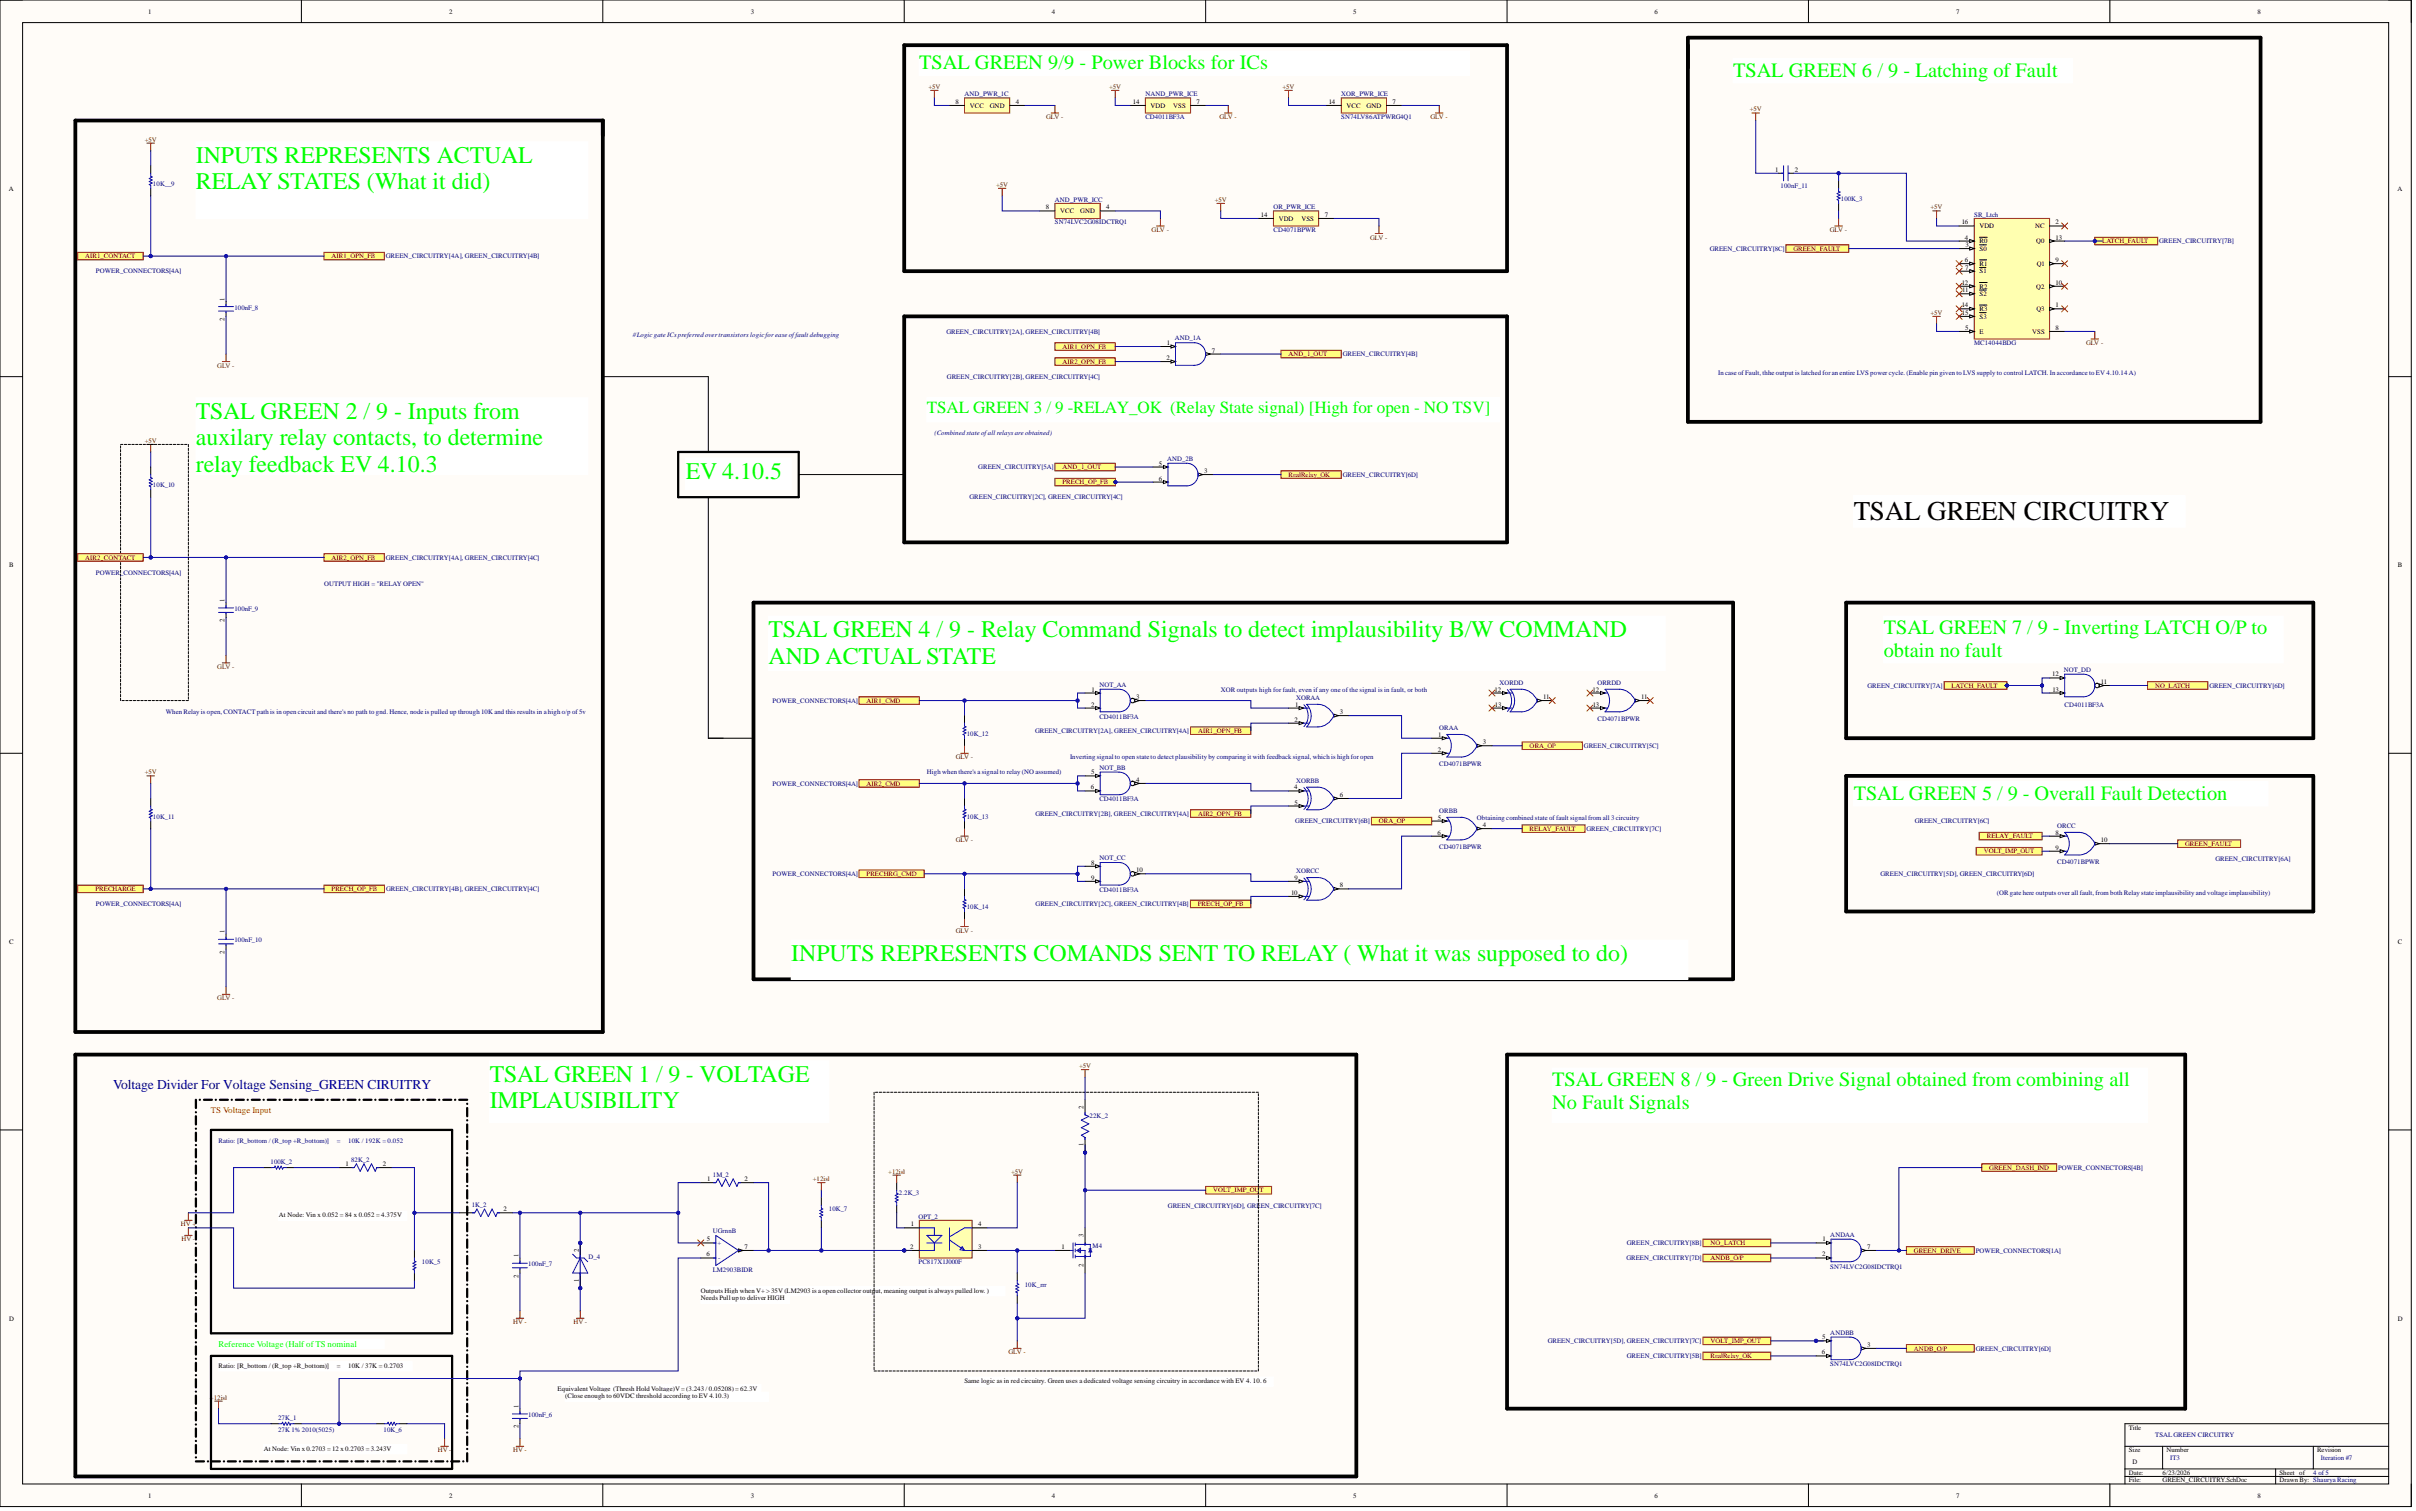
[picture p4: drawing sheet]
<svg xmlns="http://www.w3.org/2000/svg" width="812mm" height="508mm" viewBox="0 0 812 508" stroke-linecap="round" stroke-linejoin="round" font-family="sans-serif">
<defs><g id="words">
<text font-size="9.1" x="623.3" y="174.8">TSAL GREEN CIRCUITRY</text>
<g font-size="8" fill="#0f0">
<text x="65.9" y="54.7">INPUTS REPRESENTS ACTUAL</text>
<text x="65.9" y="63.6">RELAY STATES (What it did)</text>
<text x="65.9" y="140.8">TSAL GREEN 2 / 9 - Inputs from</text>
<text x="65.9" y="149.7">auxilary relay contacts, to determine</text>
<text x="65.9" y="158.5">relay feedback EV 4.10.3</text>
<text x="230.6" y="161.1">EV 4.10.5</text>
<text x="258.5" y="214.3">TSAL GREEN 4 / 9 - Relay Command Signals to detect implausibility B/W COMMAND</text>
<text x="258.5" y="223.1">AND ACTUAL STATE</text>
<text x="266.1" y="323.2">INPUTS REPRESENTS COMANDS SENT TO RELAY ( What it was supposed to do)</text>
<text x="164.7" y="363.7">TSAL GREEN 1 / 9 - VOLTAGE</text>
<text x="164.7" y="372.5">IMPLAUSIBILITY</text>
</g>
<g font-size="6.8" fill="#0f0">
<text x="309.1" y="23.3">TSAL GREEN 9/9 - Power Blocks for ICs</text>
<text x="582.8" y="25.8">TSAL GREEN 6 / 9 - Latching of Fault</text>
<text x="633.5" y="213.2">TSAL GREEN 7 / 9 - Inverting LATCH O/P to</text>
<text x="633.5" y="220.8">obtain no fault</text>
<text x="623.3" y="269">TSAL GREEN 5 / 9 - Overall Fault Detection</text>
<text x="522" y="365.2">TSAL GREEN 8 / 9 - Green Drive Signal obtained from combining all</text>
<text x="522" y="372.8">No Fault Signals</text>
</g>
<text font-size="5.7" fill="#0f0" x="311.7" y="138.8">TSAL GREEN 3 / 9 -RELAY_OK (Relay State signal) [High for open - NO TSV]</text>
<text font-size="4.6" fill="#000080" x="38" y="366.2">Voltage Divider For Voltage Sensing_GREEN CIRUITRY</text>
<text font-size="3" fill="#f00" x="71" y="374.1">TS Voltage Input</text>
<g font-size="3" fill="#0f0">
<text x="73.5" y="452.9">Reference Voltage (Half ofTS nominal</text>
<text x="73.5" y="456.2">[36V])</text>
</g>
<g font-size="2.3">
<text x="49.8" y="4.6">1</text>
<text x="151" y="4.6">2</text>
<text x="252.5" y="4.6">3</text>
<text x="353.7" y="4.6">4</text>
<text x="455.1" y="4.6">5</text>
<text x="556.4" y="4.6">6</text>
<text x="657.8" y="4.6">7</text>
<text x="759.2" y="4.6">8</text>
<text x="321.3" y="34.9">8</text>
<text x="341.6" y="34.9">4</text>
<text x="380.9" y="34.9">14</text>
<text x="402.4" y="34.9">7</text>
<text x="446.8" y="34.9">14</text>
<text x="468.3" y="34.9">7</text>
<text x="326.1" y="36.2">VCC</text>
<text x="332.9" y="36.2">GND</text>
<text x="386.9" y="36.2">VDD</text>
<text x="394.5" y="36.2">VSS</text>
<text x="452.8" y="36.2">VCC</text>
<text x="459.6" y="36.2">GND</text>
<text x="596.9" y="57.7">1</text>
<text x="603.6" y="57.7">2</text>
<text x="3" y="64.1">A</text>
<text x="806.2" y="64.1">A</text>
<text x="351.7" y="70.4">8</text>
<text x="356.5" y="71.7">VCC</text>
<text x="363.3" y="71.7">GND</text>
<text x="372" y="70.4">4</text>
<text x="424" y="72.9">14</text>
<text x="430" y="74.2">VDD</text>
<text x="437.6" y="74.2">VSS</text>
<text x="445.5" y="72.9">7</text>
<text x="659.7" y="75.5">16</text>
<text x="665.7" y="76.7">VDD</text>
<text x="684.3" y="76.7">NC</text>
<text x="691.3" y="75.5">2</text>
<text x="660.8" y="80.5">4</text>
<text x="660.9" y="83.1">3</text>
<text x="665.7" y="81.8">R0</text>
<text x="684.8" y="81.8">Q0</text>
<text x="691.3" y="80.5">13</text>
<text x="660.8" y="88.1">6</text>
<text x="665.7" y="89.4">R1</text>
<text x="665.7" y="84.3">S0</text>
<text x="684.9" y="89.4">Q1</text>
<text x="691.3" y="88.1">9</text>
<text x="659.7" y="95.7">12</text>
<text x="660.9" y="90.7">7</text>
<text x="665.7" y="91.9">S1</text>
<text x="691.3" y="95.7">10</text>
<text x="75.5" y="101" transform="rotate(-90 75.5 101)">1</text>
<text x="659.8" y="98.3">11</text>
<text x="665.7" y="97">R2</text>
<text x="665.7" y="99.5">S2</text>
<text x="684.8" y="97">Q2</text>
<text x="75.5" y="107.9" transform="rotate(-90 75.5 107.9)">2</text>
<text x="659.7" y="103.3">14</text>
<text x="659.8" y="105.9">15</text>
<text x="665.7" y="104.6">R3</text>
<text x="665.7" y="107.1">S3</text>
<text x="684.8" y="104.6">Q3</text>
<text x="691.3" y="103.3">1</text>
<text x="660.9" y="110.9">5</text>
<text x="665.7" y="112.2">E</text>
<text x="683.4" y="112.2">VSS</text>
<text x="691.3" y="110.9">8</text>
<text x="392.4" y="116">1</text>
<text x="407.5" y="118.5">7</text>
<text x="392.3" y="121.1">2</text>
<text x="389.6" y="161.6">6</text>
<text x="389.7" y="156.5">5</text>
<text x="404.9" y="159">3</text>
<text x="3.1" y="190.7">B</text>
<text x="806.4" y="190.7">B</text>
<text x="75.5" y="202.4" transform="rotate(-90 75.5 202.4)">1</text>
<text x="75.5" y="209.2" transform="rotate(-90 75.5 209.2)">2</text>
<text x="690.1" y="227.4">12</text>
<text x="367.1" y="232.5">1</text>
<text x="502.6" y="232.5">12</text>
<text x="535.5" y="232.5">12</text>
<text x="690.2" y="232.5">13</text>
<text x="706.5" y="230">11</text>
<text x="366.9" y="237.6">2</text>
<text x="382.1" y="235">3</text>
<text x="435.5" y="237.6">1</text>
<text x="502.6" y="237.6">13</text>
<text x="519" y="235">11</text>
<text x="535.6" y="237.6">13</text>
<text x="551.9" y="235">11</text>
<text x="435.3" y="242.6">2</text>
<text x="450.5" y="240.1">3</text>
<text x="483.6" y="247.7">1</text>
<text x="498.7" y="250.2">3</text>
<text x="483.5" y="252.8">2</text>
<text x="366.9" y="260.3">5</text>
<text x="382.1" y="262.9">4</text>
<text x="366.8" y="265.4">6</text>
<text x="435.2" y="265.4">4</text>
<text x="450.5" y="267.9">6</text>
<text x="435.3" y="270.5">5</text>
<text x="483.5" y="275.5">5</text>
<text x="483.4" y="280.6">6</text>
<text x="498.7" y="278.1">4</text>
<text x="691.3" y="280.6">8</text>
<text x="691.3" y="285.7">9</text>
<text x="706.5" y="283.1">10</text>
<text x="366.9" y="290.7">8</text>
<text x="382.1" y="293.3">10</text>
<text x="366.9" y="295.8">9</text>
<text x="435.3" y="295.8">9</text>
<text x="450.5" y="298.3">8</text>
<text x="434.1" y="300.9">10</text>
<text x="3" y="317.3">C</text>
<text x="75.5" y="313.8" transform="rotate(-90 75.5 313.8)">1</text>
<text x="806.3" y="317.3">C</text>
<text x="75.5" y="320.6" transform="rotate(-90 75.5 320.6)">2</text>
<text x="364.4" y="372.8" transform="rotate(-90 364.4 372.8)">2</text>
<text x="364.4" y="385.3" transform="rotate(-90 364.4 385.3)">1</text>
<text x="116.2" y="392">1</text>
<text x="128.7" y="392">2</text>
<text x="237.9" y="397.1">1</text>
<text x="250.4" y="397.1">2</text>
<text x="156.8" y="407.2">1</text>
<text x="169.3" y="407.2">2</text>
<text x="93.8" y="409.3">At Node: Vin x 0.052 = 84 x 0.052 = 4.375V</text>
<text x="306.3" y="412.3">1</text>
<text x="328.9" y="412.3">4</text>
<text x="237.7" y="417.4">5</text>
<text x="250.4" y="419.9">7</text>
<text x="306.1" y="419.9">2</text>
<text x="328.9" y="419.9">3</text>
<text x="356.9" y="419.9">1</text>
<text x="364.4" y="415.8" transform="rotate(-90 364.4 415.8)">3</text>
<text x="612.9" y="417.4">1</text>
<text x="627.9" y="419.9">7</text>
<text x="174.3" y="422.7" transform="rotate(-90 174.3 422.7)">1</text>
<text x="194.6" y="420.9" transform="rotate(-90 194.6 420.9)">2</text>
<text x="237.6" y="422.4">6</text>
<text x="364.4" y="426" transform="rotate(-90 364.4 426)">2</text>
<text x="612.7" y="422.4">2</text>
<text x="174.3" y="429.5" transform="rotate(-90 174.3 429.5)">2</text>
<text x="194.6" y="430.9" transform="rotate(-90 194.6 430.9)">1</text>
<text x="235.7" y="434.6">Outputs High when V+ &gt; 35V (LM2903 is a open collector output, meaning output is always pulled low. )</text>
<text x="235.7" y="437.1">Needs Pull up to deliver HIGH</text>
<text x="3" y="444">D</text>
<text x="806.3" y="444">D</text>
<text x="612.6" y="455.4">6</text>
<text x="612.7" y="450.3">5</text>
<text x="627.9" y="452.8">3</text>
<text x="73.5" y="459.9">Ratio: [R_bottom / (R_top +R_bottom)]</text>
<text x="113.3" y="459.9">=</text>
<text x="117.1" y="459.9">10K / 37K = 0.2703</text>
<text x="187.5" y="467.5">Equivalent Voltage (Thresh Hold Voltage)V = (3.243 / 0.05208) = 62.3V</text>
<text x="324.3" y="465">Same logic as in red circuitry. Green uses a dedicated voltage sensing circuitry in accordance with EV 4. 10. 6</text>
<text x="174.3" y="473.3" transform="rotate(-90 174.3 473.3)">1</text>
<text x="190" y="470">(Close enough to 60VDC threshold according to EV 4.10.3)</text>
<text x="174.3" y="480.2" transform="rotate(-90 174.3 480.2)">2</text>
<text x="715.8" y="480.7">Title</text>
<text x="88.7" y="487.8">At Node: Vin x 0.2703 = 12 x 0.2703 = 3.243V</text>
<text x="715.8" y="488.3">Size</text>
<text x="728.5" y="488.3">Number</text>
<text x="779.2" y="488.3">Revision</text>
<text x="715.8" y="495.9">Date:</text>
<text x="717.1" y="492.1">D</text>
<text x="727.2" y="495.9">6/23/2026</text>
<text x="766.5" y="495.9">Sheet of</text>
<text x="49.8" y="503.5">1</text>
<text x="151" y="503.5">2</text>
<text x="252.5" y="503.5">3</text>
<text x="353.7" y="503.5">4</text>
<text x="455.1" y="503.5">5</text>
<text x="556.4" y="503.5">6</text>
<text x="657.8" y="503.5">7</text>
<text x="715.8" y="498.4">File:</text>
<text x="727.2" y="498.4">GREEN_CIRCUITRY.SchDoc</text>
<text x="759.2" y="503.5">8</text>
<text x="766.5" y="498.4">Drawn By: Shaurya Racing</text>
</g>
<g font-size="2.3" fill="#800000">
<text x="312.2" y="29.9">+5V</text>
<text x="373" y="29.9">+5V</text>
<text x="431.3" y="29.9">+5V</text>
<text x="351.8" y="40">GLV -</text>
<text x="410.1" y="40">GLV -</text>
<text x="481" y="40">GLV -</text>
<text x="588.4" y="37.5">+5V</text>
<text x="48.7" y="47.6">+5V</text>
<text x="335" y="62.8">+5V</text>
<text x="408.5" y="67.9">+5V</text>
<text x="649.2" y="70.4">+5V</text>
<text x="387.3" y="78">GLV -</text>
<text x="460.8" y="80.5">GLV -</text>
<text x="615.3" y="78">GLV -</text>
<text x="707" y="81.8">LATCH_FAULT</text>
<text x="28.6" y="86.9">AIR1_CONTACT</text>
<text x="111.5" y="86.9">AIR1_OPN_FB</text>
<text x="603.1" y="84.3">GREEN_FAULT</text>
<text x="649.2" y="105.9">+5V</text>
<text x="357.3" y="117.3">AIR1_OPN_FB</text>
<text x="433.3" y="119.8">AND_1_OUT</text>
<text x="701.5" y="116">GLV -</text>
<text x="73.1" y="123.6">GLV -</text>
<text x="357.3" y="122.3">AIR2_OPN_FB</text>
<text x="48.7" y="148.9">+5V</text>
<text x="357.3" y="157.8">AND_1_OUT</text>
<text x="433.3" y="160.3">RealRelay_OK</text>
<text x="357.3" y="162.8">PRECH_OP_FB</text>
<text x="28.6" y="188.2">AIR2_CONTACT</text>
<text x="111.5" y="188.2">AIR2_OPN_FB</text>
<text x="73.1" y="224.9">GLV -</text>
<text x="656.3" y="231.2">LATCH_FAULT</text>
<text x="724.7" y="231.2">NO_LATCH</text>
<text x="291.4" y="236.3">AIR1_CMD</text>
<text x="402.9" y="246.4">AIR1_OPN_FB</text>
<text x="514.4" y="251.5">ORA_OP</text>
<text x="321.4" y="255.3">GLV -</text>
<text x="48.7" y="260.3">+5V</text>
<text x="291.4" y="264.1">AIR2_CMD</text>
<text x="402.9" y="274.3">AIR2_OPN_FB</text>
<text x="463.7" y="276.8">ORA_OP</text>
<text x="514.4" y="279.3">RELAY_FAULT</text>
<text x="668.1" y="281.9">RELAY_FAULT</text>
<text x="321.4" y="283.1">GLV -</text>
<text x="667.1" y="286.9">VOLT_IMP_OUT</text>
<text x="734.8" y="284.4">GREEN_FAULT</text>
<text x="32.1" y="299.6">PRECHARGE</text>
<text x="111.5" y="299.6">PRECH_OP_FB</text>
<text x="291.4" y="294.5">PRECHRG_CMD</text>
<text x="402.8" y="304.7">PRECH_OP_FB</text>
<text x="321.4" y="313.5">GLV -</text>
<text x="73.1" y="336.3">GLV -</text>
<text x="362.9" y="359.1">+5V</text>
<text x="298.7" y="394.6">+12isl</text>
<text x="340.1" y="394.6">+5V</text>
<text x="669" y="393.3">GREEN_DASH_IND</text>
<text x="273.3" y="397.1">+12isl</text>
<text x="408" y="400.9">VOLT_IMP_OUT</text>
<text x="60.8" y="412.3">HV +</text>
<text x="61.1" y="417.4">HV -</text>
<text x="575.2" y="418.6">NO_LATCH</text>
<text x="575.2" y="423.7">ANDB_O/P</text>
<text x="643.6" y="421.2">GREEN_DRIVE</text>
<text x="172.6" y="445.2">HV -</text>
<text x="192.8" y="445.2">HV -</text>
<text x="339.1" y="455.4">GLV -</text>
<text x="575.2" y="451.6">VOLT_IMP_OUT</text>
<text x="643.6" y="454.1">ANDB_O/P</text>
<text x="575.2" y="456.6">RealRelay_OK</text>
<text x="70.6" y="470.6">+12isl</text>
<text x="147.2" y="488.3">HV -</text>
<text x="172.6" y="488.3">HV -</text>
</g>
<g font-size="2.3" fill="#000080">
<text x="324.3" y="32.4">AND_PWR_1C</text>
<text x="385.2" y="32.4">NAND_PWR_ICE</text>
<text x="451" y="32.4">XOR_PWR_ICE</text>
<text x="385.2" y="40">CD4011BF3A</text>
<text x="451" y="40">SN74LV86ATPWRG4Q1</text>
<text x="51.4" y="62.6">10K__9</text>
<text x="598.8" y="63.1">100nF_11</text>
<text x="354.8" y="67.9">AND_PWR_ICC</text>
<text x="428.2" y="70.4">OR_PWR_ICE</text>
<text x="619" y="67.6">100K_3</text>
<text x="354.8" y="75.5">SN74LVC2G08IDCTRQ1</text>
<text x="663.9" y="72.9">SR_Ltch</text>
<text x="428.2" y="78">CD4071BPWR</text>
<text x="726.1" y="81.8">GREEN_CIRCUITRY[7B]</text>
<text x="129.7" y="86.9">GREEN_CIRCUITRY[4A], GREEN_CIRCUITRY[4B]</text>
<text x="575" y="84.3">GREEN_CIRCUITRY[8C]</text>
<text x="32.3" y="91.9">POWER_CONNECTORS[4A]</text>
<text x="78.8" y="104.1">100nF_8</text>
<text x="212.9" y="113.5">#Logic gate ICs preferredovertransistors logic for ease offault debugging</text>
<text x="318.3" y="112.2">GREEN_CIRCUITRY[2A], GREEN_CIRCUITRY[4B]</text>
<text x="395" y="114.5">AND_1A</text>
<text x="451.5" y="119.8">GREEN_CIRCUITRY[4B]</text>
<text x="663.9" y="116">MC14044BDG</text>
<text x="318.4" y="127.4">GREEN_CIRCUITRY[2B], GREEN_CIRCUITRY[4C]</text>
<text x="577.7" y="126.1">In case ofFault, thhe output is latched for an entire LVS power cycle. (Enable pin given to LVS supply to control LATCH. In accordance to EV 4.10.14 A)</text>
<text x="314.2" y="146.4">(Combinedstate ofall relays are obtained)</text>
<text x="392.5" y="155">AND_2B</text>
<text x="329" y="157.8">GREEN_CIRCUITRY[5A]</text>
<text x="451.5" y="160.3">GREEN_CIRCUITRY[6D]</text>
<text x="51.4" y="163.9">10K_10</text>
<text x="326" y="167.9">GREEN_CIRCUITRY[2C], GREEN_CIRCUITRY[4C]</text>
<text x="129.7" y="188.2">GREEN_CIRCUITRY[4A], GREEN_CIRCUITRY[4C]</text>
<text x="32.3" y="193.2">POWER_CONNECTORS[4A]</text>
<text x="109" y="197">OUTPUT HIGH = &quot;RELAY OPEN&quot;</text>
<text x="78.8" y="205.4">100nF_9</text>
<text x="694" y="225.9">NOT_DD</text>
<text x="369.7" y="231">NOT_AA</text>
<text x="410.5" y="232.5">XOR outputs high for fault, even if any one of the signal is in fault, or both</text>
<text x="504.3" y="230.2">XORDD</text>
<text x="537.2" y="230.2">ORRDD</text>
<text x="628" y="231.2">GREEN_CIRCUITRY[7A]</text>
<text x="742.9" y="231.2">GREEN_CIRCUITRY[6D]</text>
<text x="259.8" y="236.3">POWER_CONNECTORS[4A]</text>
<text x="435.8" y="235.3">XORAA</text>
<text x="694.3" y="237.6">CD4011BF3A</text>
<text x="55.7" y="240.1">When Relay is open, CONTACT path is in open circuit and there's no path to gnd. Hence, node is pulled up through 10K and this results in a high o/p of5v</text>
<text x="369.7" y="241.6">CD4011BF3A</text>
<text x="484" y="245.4">ORAA</text>
<text x="537.2" y="242.4">CD4071BPWR</text>
<text x="325.1" y="247.4">10K_12</text>
<text x="348.1" y="246.4">GREEN_CIRCUITRY[2A], GREEN_CIRCUITRY[4A]</text>
<text x="532.6" y="251.5">GREEN_CIRCUITRY[5C]</text>
<text x="359.8" y="255.3">Inverting signal to open state to detect plausibility by comparing it with feedback signal, which is high for open</text>
<text x="484" y="257.6">CD4071BPWR</text>
<text x="311.7" y="260.3">High when there's a signal to relay (NO assumed)</text>
<text x="369.7" y="258.8">NOT_BB</text>
<text x="435.8" y="263.1">XORBB</text>
<text x="259.8" y="264.1">POWER_CONNECTORS[4A]</text>
<text x="369.7" y="269.5">CD4011BF3A</text>
<text x="51.4" y="275.3">10K_11</text>
<text x="325.1" y="275.3">10K_13</text>
<text x="348.2" y="274.3">GREEN_CIRCUITRY[2B], GREEN_CIRCUITRY[4A]</text>
<text x="484" y="273.3">ORBB</text>
<text x="496.7" y="275.5">Obtaining combined state offault signal from all 3 circuitry</text>
<text x="435.6" y="276.8">GREEN_CIRCUITRY[6B]</text>
<text x="533.5" y="279.3">GREEN_CIRCUITRY[7C]</text>
<text x="643.9" y="276.8">GREEN_CIRCUITRY[6C]</text>
<text x="691.8" y="278.3">ORCC</text>
<text x="484" y="285.4">CD4071BPWR</text>
<text x="369.7" y="289.2">NOT_CC</text>
<text x="435.8" y="293.5">XORCC</text>
<text x="691.8" y="290.5">CD4071BPWR</text>
<text x="745" y="289.5">GREEN_CIRCUITRY[6A]</text>
<text x="129.8" y="299.6">GREEN_CIRCUITRY[4B], GREEN_CIRCUITRY[4C]</text>
<text x="259.8" y="294.5">POWER_CONNECTORS[4A]</text>
<text x="369.7" y="299.9">CD4011BF3A</text>
<text x="632.4" y="294.5">GREEN_CIRCUITRY[5D], GREEN_CIRCUITRY[6D]</text>
<text x="32.3" y="304.7">POWER_CONNECTORS[4A]</text>
<text x="325.1" y="305.7">10K_14</text>
<text x="348.2" y="304.7">GREEN_CIRCUITRY[2C], GREEN_CIRCUITRY[4B]</text>
<text x="671.5" y="300.9">(OR gate here outputs over all fault, from both Relay state implausibility and voltage implausibility)</text>
<text x="78.8" y="316.8">100nF_10</text>
<text x="366.4" y="375.8">22K_2</text>
<text x="73.5" y="384.4">Ratio: [R_bottom / (R_top +R_bottom)]</text>
<text x="113.3" y="384.4">=</text>
<text x="117.1" y="384.4">10K / 192K = 0.052</text>
<text x="91" y="391.3">100K_2</text>
<text x="118.1" y="390.5">82K_2</text>
<text x="239.7" y="395.6">1M_2</text>
<text x="692.1" y="393.3">POWER_CONNECTORS[4B]</text>
<text x="302.3" y="401.9">2.2K_3</text>
<text x="158.6" y="405.7">1K_2</text>
<text x="278.7" y="407.2">10K_7</text>
<text x="392.8" y="406">GREEN_CIRCUITRY[6D], GREEN_CIRCUITRY[7C]</text>
<text x="308.9" y="409.8">OPT_2</text>
<text x="239.7" y="414.6">UGrnnB</text>
<text x="241.2" y="418.6">+</text>
<text x="367.4" y="419.6">M4</text>
<text x="547.1" y="418.6">GREEN_CIRCUITRY[8B]</text>
<text x="615.5" y="415.8">ANDAA</text>
<text x="141.9" y="425">10K_5</text>
<text x="177.6" y="425.7">100nF_7</text>
<text x="197.9" y="423.4">D_4</text>
<text x="241.5" y="423.7">-</text>
<text x="308.9" y="425">PC817X1J000F</text>
<text x="546.9" y="423.7">GREEN_CIRCUITRY[7D]</text>
<text x="664.4" y="421.2">POWER_CONNECTORS[1A]</text>
<text x="239.7" y="427.8">LM2903BIDR</text>
<text x="615.5" y="426.5">SN74LVC2G08IDCTRQ1</text>
<text x="344.6" y="432.6">10K_rrr</text>
<text x="615.5" y="448.8">ANDBB</text>
<text x="520.5" y="451.6">GREEN_CIRCUITRY[5D], GREEN_CIRCUITRY[7C]</text>
<text x="664.4" y="454.1">GREEN_CIRCUITRY[6D]</text>
<text x="547.1" y="456.6">GREEN_CIRCUITRY[5B]</text>
<text x="615.5" y="459.4">SN74LVC2G08IDCTRQ1</text>
<text x="93.5" y="477.4">27K_1</text>
<text x="177.6" y="476.4">100nF_6</text>
<text x="93.5" y="481.4">27K 1% 2010(5025)</text>
<text x="129" y="481.4">10K_6</text>
<text x="724.7" y="483.2">TSALGREEN CIRCUITRY</text>
<text x="729.8" y="490.8">IT3</text>
<text x="780.5" y="490.8">Iteration #7</text>
<text x="777.9" y="495.9">4 of 5</text>
</g>
</g></defs>
<path d="M0 0h810.9v506.5h-810.9z" fill-rule="evenodd" fill="#fffcf8"/>
<path d="M0 0h810.9v506.5h-810.9z" fill="none" stroke="#000" stroke-width=".34"/>
<path d="M7.6 7.6h795.7v491.3h-795.7z" fill-rule="evenodd" fill="#fffcf8"/>
<g fill="none" stroke="#000" stroke-width=".34">
<path d="M0 0h7.6M7.6 7.6h795.7v491.3h-795.7zM101.4 0v7.6M202.7 0v7.6M304.1 0v7.6M405.4 0v7.6M506.8 0v7.6M608.1 0v7.6M709.5 0v7.6M803.3 0h7.6v7.6M0 126.6h7.6M803.3 126.6h7.6"/>
<path d="M0 253.3h7.6M803.3 253.3h7.6M0 379.9h7.6M803.3 379.9h7.6M235.7 417.9h5M235.7 422.9h5M248.3 420.4h5.1M803.3 478.7h-88.7v20.2M101.4 498.9v7.6M202.7 498.9v7.6M304.1 498.9v7.6M405.4 498.9v7.6"/>
<path d="M506.8 498.9v7.6M608.1 498.9v7.6M709.5 498.9v7.6M714.6 486.3h88.7M714.6 493.8h88.7M714.6 496.4h88.7M727.2 486.3v7.5M765.2 493.8v5.1M777.9 486.3v7.5M810.9 498.9v7.6"/>
</g>
<path d="M248.3 419.9l1.5 .5-1.5 .5z" fill="#f8fcff"/>
<path d="M88.7 392.5h2.5M96.3 392.5h2.5M114 392.5h5.1M126.7 392.5h5.1M154.6 407.7h5M167.2 407.7h5.1M248.3 419.9l1.5 .5-1.5 .5zM139.4 420.4v2.5M139.4 428v2.5M174.8 422.9v1.8M174.8 426.5v1.5" fill="none" stroke="#000" stroke-width=".34"/>
<path d="M91.2 392.5h1l.3-.5 .5 1.1 .5-1.1 .5 1.1 .5-1.1 .5 1.1 .3-.6h1M118.3 392.5h.8l.8-1.2 1.2 2.5 1.3-2.5 1.3 2.5 1.2-2.5 1.3 2.5 .5-1.3h.8M158.9 407.7h.7l.8-1.2 1.3 2.5 1.2-2.5 1.3 2.5 1.3-2.5 1.2 2.5 .5-1.3h.8M240 417.9h.7M240.7 415.3l7.6 5.1-7.6 5.1zM139.4 422.9v1.1l.5 .2-1 .5 1 .5-1 .5 1 .5-1 .5 .5 .3v1M172.3 424.7h5.1M172.3 426.2h5.1M174.8 424v.7M174.8 426.5v.2M240 422.9h.7M248.3 420.4h.8" fill="none" stroke="#00f" stroke-width=".34"/>
<circle cx="195.1" cy="433.1" r=".51" fill="#000080"/>
<circle cx="195.1" cy="433.1" r=".51" fill="none" stroke="#000080" stroke-width=".34"/>
<circle cx="195.1" cy="417.9" r=".51" fill="#000080"/>
<circle cx="195.1" cy="417.9" r=".51" fill="none" stroke="#000080" stroke-width=".34"/>
<path d="M195.1 428v5.1" fill="none" stroke="#000" stroke-width=".34"/>
<circle cx="195.1" cy="433.1" r=".51" fill="#000080"/>
<circle cx="195.1" cy="433.1" r=".51" fill="none" stroke="#000080" stroke-width=".34"/>
<path d="M195.1 417.9v5" fill="none" stroke="#000" stroke-width=".34"/>
<circle cx="195.1" cy="417.9" r=".51" fill="#000080"/>
<circle cx="195.1" cy="417.9" r=".51" fill="none" stroke="#000080" stroke-width=".34"/>
<path d="M240 397.6h.7l.8-1.3 1.3 2.6 1.2-2.6 1.3 2.6 1.3-2.6 1.2 2.6 .5-1.3h.8M276.2 405.2v1l.5 .3-1 .5 1 .5-1 .5 1 .5-1 .5 .5 .3v1M192.6 421.7l1.2 1.2h2.6l1.2 1.3M195.1 422.9l2.5 5.1h-5zM195.1 422.2v.7M195.1 428v.8M129.2 478.7h1l.3-.6 .5 1.1 .5-1.1 .5 1.1 .5-1.1 .5 1.1 .3-.5h1M172.3 475.4h5.1M172.3 476.9h5.1M174.8 474.6v.8M174.8 477.1v.3" fill="none" stroke="#00f" stroke-width=".34"/>
<path d="M274.9 397.6h2.6M276.2 397.6v2.5M72.2 471.1h2.6M73.5 471.1v2.5" fill="none" stroke="#800000" stroke-width=".34"/>
<path d="M235.7 397.6h5M248.3 397.6h5.1M276.2 402.7v2.5M276.2 410.3v2.5M126.7 478.7h2.5M134.3 478.7h2.5M174.8 473.6v1.8M174.8 477.1v1.6" fill="none" stroke="#000" stroke-width=".34"/>
<circle cx="304.1" cy="420.4" r=".51" fill="#000080"/>
<circle cx="304.1" cy="420.4" r=".51" fill="none" stroke="#000080" stroke-width=".34"/>
<path d="M309.1 410.3h17.8v12.6h-17.8z" fill-rule="evenodd" fill="#ffffb0"/>
<path d="M309.1 410.3h17.8v12.6h-17.8z" fill="none" stroke="#800000" stroke-width=".34"/>
<path d="M309.1 412.8h5.1v2.5M311.7 415.3h5l-2.5 2.6zM311.7 417.9h5M314.2 417.9v2.5h-5.1M319.3 412.8v7.6M319.3 416.9l5 3.5M323.6 419.1l.7 1.3-1.5-.2zM326.9 412.8h-2.6l-5 3M324.3 420.4h2.6" fill="none" stroke="#00f" stroke-width=".34"/>
<path d="M304.1 412.8h5M304.1 420.4h5" fill="none" stroke="#000" stroke-width=".34"/>
<circle cx="304.1" cy="420.4" r=".51" fill="#000080"/>
<circle cx="304.1" cy="420.4" r=".51" fill="none" stroke="#000080" stroke-width=".34"/>
<path d="M301.5 397.6v2.5M301.5 405.2v2.5M326.9 412.8h5M364.9 412.8v5.1M326.9 420.4h5M342.1 428v2.5M342.1 435.6v2.5M354.8 420.4h5M364.9 422.9v5.1" fill="none" stroke="#000" stroke-width=".34"/>
<g fill="none" stroke="#00f" stroke-width=".34">
<path d="M301.5 400.1v1.1l.5 .2-1 .5 1 .5-1 .5 1 .5-1 .5 .5 .3v1M360.8 417.9v5M361.6 417.9v1M361.6 419.9v1M361.6 418.4h5.1v4h-5.1M364.9 417.9v.5M366.2 419.9h1M366.7 419.9l.5 1h-1zM342.1 430.5v1l.5 .3-1 .5 1 .5-1 .5 1 .5-1 .5 .5 .3v1M359.8 420.4h1M361.6 421.9v1M362.1 420.4l1.3-.8v1.6z"/>
<path d="M362.4 420.4h2.5v2.5M363.1 420.2v.7"/>
<circle cx="364.9" cy="418.4" r=".25"/>
<circle cx="364.9" cy="422.4" r=".25"/>
</g>
<path d="M300.3 395.1h2.5M301.5 395.1v2.5M340.8 395.1h2.5M342.1 395.1v2.5M340.8 453.3h2.5M342.1 450.8v2.5" fill="none" stroke="#800000" stroke-width=".34"/>
<circle cx="364.9" cy="387.5" r=".51" fill="#000080"/>
<circle cx="364.9" cy="387.5" r=".51" fill="none" stroke="#000080" stroke-width=".34"/>
<path d="M364.9 382.4v5.1" fill="none" stroke="#000" stroke-width=".34"/>
<circle cx="364.9" cy="387.5" r=".51" fill="#000080"/>
<circle cx="364.9" cy="387.5" r=".51" fill="none" stroke="#000080" stroke-width=".34"/>
<path d="M50.7 55.7v2.5M50.7 63.3v2.5M76 101.3v1.8M76 104.8v1.6M364.9 369.8v5" fill="none" stroke="#000" stroke-width=".34"/>
<path d="M50.7 58.2v1.1l.5 .2-1 .5 1 .5-1 .5 1 .5-1 .5 .5 .3v1M73.5 103.1h5.1M73.5 104.6h5.1M76 102.3v.8M76 104.8v.3M364.9 374.1v.7l1.3 .5-2.6 1.3 2.6 1.3-2.6 1.2 2.6 1.3-2.6 1.3 1.3 .7v.8" fill="none" stroke="#00f" stroke-width=".34"/>
<path d="M49.4 48.1h2.5M50.7 48.1v2.6M76 119v2.6M74.8 121.6h2.5M363.6 359.6h2.6M364.9 359.6v2.6" fill="none" stroke="#800000" stroke-width=".34"/>
<path d="M109 84.8h20.2v2.6h-20.2z" fill-rule="evenodd" fill="#ffff80"/>
<path d="M109 84.8h20.2v2.6h-20.2zM49.4 149.4h2.5M50.7 149.4v2.6M74.8 222.9h2.5M76 220.3v2.6" fill="none" stroke="#800000" stroke-width=".34"/>
<path d="M50.7 157v2.6M50.7 164.6v2.5M76 202.6v1.8M76 206.2v1.5" fill="none" stroke="#000" stroke-width=".34"/>
<path d="M50.7 159.6v1l.5 .2-1 .5 1 .5-1 .5 1 .5-1 .6 .5 .2v1M73.5 204.4h5.1M73.5 205.9h5.1M76 203.6v.8M76 206.2v.2" fill="none" stroke="#00f" stroke-width=".34"/>
<path d="M109 186.1h20.2v2.6h-20.2z" fill-rule="evenodd" fill="#ffff80"/>
<path d="M109 186.1h20.2v2.6h-20.2zM49.4 260.9h2.5M50.7 260.9v2.5M74.8 334.3h2.5M76 331.8v2.5" fill="none" stroke="#800000" stroke-width=".34"/>
<path d="M50.7 268.5v2.5M50.7 276v2.6M76 314v1.8M76 317.6v1.5" fill="none" stroke="#000" stroke-width=".34"/>
<path d="M50.7 271v1l.5 .3-1 .5 1 .5-1 .5 1 .5-1 .5 .5 .2v1M73.5 315.8h5.1M73.5 317.3h5.1M76 315.1v.7M76 317.6v.2" fill="none" stroke="#00f" stroke-width=".34"/>
<path d="M109 297.6h20.3v2.5h-20.3z" fill-rule="evenodd" fill="#ffff80"/>
<path d="M109 297.6h20.3v2.5h-20.3z" fill="none" stroke="#800000" stroke-width=".34"/>
<path d="M405.4 398.9h22.2v2.5h-22.2z" fill-rule="evenodd" fill="#ffff80"/>
<path d="M405.4 398.9h22.2v2.5h-22.2z" fill="none" stroke="#800000" stroke-width=".34"/>
<path d="M405.4 119h5.1" fill="none" stroke="#000" stroke-width=".34"/>
<path d="M405.4 118.5l1.6 .5-1.6 .5z" fill="#f8fcff"/>
<path d="M390.2 116.5h5.1M405.4 118.5l1.6 .5-1.6 .5z" fill="none" stroke="#000" stroke-width=".34"/>
<path d="M393.8 116l1.5 .5-1.5 .5z" fill="#f8fcff"/>
<path d="M393.8 116l1.5 .5-1.5 .5zM390.2 121.6h5.1" fill="none" stroke="#000" stroke-width=".34"/>
<path d="M393.8 121.1l1.5 .5-1.5 .5z" fill="#f8fcff"/>
<path d="M393.8 121.1l1.5 .5-1.5 .5zM402.9 159.6h5.1" fill="none" stroke="#000" stroke-width=".34"/>
<path d="M395.3 115.2h6.3a3.8 3.8 0 0 1 3.8 3.8 3.8 3.8 0 0 1-3.8 3.8h-6.3z" fill="none" stroke="#00f" stroke-width=".34"/>
<path d="M402.9 159l1.5 .6-1.5 .5z" fill="#f8fcff"/>
<path d="M387.7 157h5.1M402.9 159l1.5 .6-1.5 .5z" fill="none" stroke="#000" stroke-width=".34"/>
<path d="M391.2 156.5l1.6 .5-1.6 .5z" fill="#f8fcff"/>
<path d="M391.2 156.5l1.6 .5-1.6 .5zM387.7 162.1h5.1" fill="none" stroke="#000" stroke-width=".34"/>
<path d="M391.2 161.6l1.6 .5-1.6 .5z" fill="#f8fcff"/>
<path d="M391.2 161.6l1.6 .5-1.6 .5z" fill="none" stroke="#000" stroke-width=".34"/>
<path d="M392.8 155.8h6.3a3.8 3.8 0 0 1 3.8 3.8 3.8 3.8 0 0 1-3.8 3.8h-6.3z" fill="none" stroke="#00f" stroke-width=".34"/>
<path d="M324.3 32.9h15.2v5.1h-15.2z" fill-rule="evenodd" fill="#ffffb0"/>
<path d="M324.3 32.9h15.2v5.1h-15.2z" fill="none" stroke="#800000" stroke-width=".34"/>
<path d="M319.3 35.5h5M339.5 35.5h5.1" fill="none" stroke="#000" stroke-width=".34"/>
<path d="M354.8 115.2h20.2v2.6h-20.2z" fill-rule="evenodd" fill="#ffff80"/>
<path d="M354.8 115.2h20.2v2.6h-20.2z" fill="none" stroke="#800000" stroke-width=".34"/>
<path d="M354.8 120.3h20.2v2.5h-20.2z" fill-rule="evenodd" fill="#ffff80"/>
<path d="M354.8 120.3h20.2v2.5h-20.2z" fill="none" stroke="#800000" stroke-width=".34"/>
<path d="M430.8 117.8h20.2v2.5h-20.2z" fill-rule="evenodd" fill="#ffff80"/>
<path d="M430.8 117.8h20.2v2.5h-20.2z" fill="none" stroke="#800000" stroke-width=".34"/>
<path d="M354.8 155.8h20.2v2.5h-20.2z" fill-rule="evenodd" fill="#ffff80"/>
<path d="M354.8 155.8h20.2v2.5h-20.2z" fill="none" stroke="#800000" stroke-width=".34"/>
<path d="M354.8 160.8h20.3v2.6h-20.3z" fill-rule="evenodd" fill="#ffff80"/>
<path d="M354.8 160.8h20.3v2.6h-20.3z" fill="none" stroke="#800000" stroke-width=".34"/>
<circle cx="375.1" cy="162.1" r=".51" fill="#000080"/>
<circle cx="375.1" cy="162.1" r=".51" fill="none" stroke="#000080" stroke-width=".34"/>
<path d="M430.8 158.3h20.2v2.5h-20.2z" fill-rule="evenodd" fill="#ffff80"/>
<path d="M430.8 158.3h20.2v2.5h-20.2z" fill="none" stroke="#800000" stroke-width=".34"/>
<path d="M364.9 233h5.1" fill="none" stroke="#000" stroke-width=".34"/>
<path d="M368.4 232.5l1.6 .5-1.6 .5z" fill="#f8fcff"/>
<path d="M364.9 238.1h5.1M368.4 232.5l1.6 .5-1.6 .5z" fill="none" stroke="#000" stroke-width=".34"/>
<path d="M368.4 237.6l1.6 .5-1.6 .5z" fill="#f8fcff"/>
<path d="M368.4 237.6l1.6 .5-1.6 .5zM380.1 235.5h5.1" fill="none" stroke="#000" stroke-width=".34"/>
<circle cx="380.9" cy="235.5" r=".76" fill="#f8fcff"/>
<circle cx="380.9" cy="235.5" r=".76" fill="none" stroke="#000" stroke-width=".34"/>
<path d="M381.6 235l1.5 .5-1.5 .5z" fill="#f8fcff"/>
<path d="M381.6 235l1.5 .5-1.5 .5zM380.1 263.4h5.1" fill="none" stroke="#000" stroke-width=".34"/>
<path d="M370 231.7h6.3a3.8 3.8 0 0 1 3.8 3.8 3.8 3.8 0 0 1-3.8 3.8h-6.3z" fill="none" stroke="#00f" stroke-width=".34"/>
<circle cx="380.9" cy="263.4" r=".76" fill="#f8fcff"/>
<circle cx="380.9" cy="263.4" r=".76" fill="none" stroke="#000" stroke-width=".34"/>
<path d="M381.6 262.9l1.5 .5-1.5 .5z" fill="#f8fcff"/>
<path d="M364.9 260.9h5.1M381.6 262.9l1.5 .5-1.5 .5z" fill="none" stroke="#000" stroke-width=".34"/>
<path d="M368.4 260.3l1.6 .6-1.6 .5z" fill="#f8fcff"/>
<path d="M364.9 265.9h5.1M368.4 260.3l1.6 .6-1.6 .5z" fill="none" stroke="#000" stroke-width=".34"/>
<path d="M368.4 265.4l1.6 .5-1.6 .5z" fill="#f8fcff"/>
<path d="M368.4 265.4l1.6 .5-1.6 .5zM364.9 291.2h5.1" fill="none" stroke="#000" stroke-width=".34"/>
<path d="M370 259.6h6.3a3.8 3.8 0 0 1 3.8 3.8 3.8 3.8 0 0 1-3.8 3.8h-6.3z" fill="none" stroke="#00f" stroke-width=".34"/>
<path d="M368.4 290.7l1.6 .5-1.6 .6z" fill="#f8fcff"/>
<path d="M364.9 296.3h5.1M368.4 290.7l1.6 .5-1.6 .6z" fill="none" stroke="#000" stroke-width=".34"/>
<path d="M368.4 295.8l1.6 .5-1.6 .5z" fill="#f8fcff"/>
<path d="M368.4 295.8l1.6 .5-1.6 .5zM380.1 293.8h5.1" fill="none" stroke="#000" stroke-width=".34"/>
<circle cx="380.9" cy="293.8" r=".76" fill="#f8fcff"/>
<circle cx="380.9" cy="293.8" r=".76" fill="none" stroke="#000" stroke-width=".34"/>
<path d="M381.6 293.3l1.5 .5-1.5 .5z" fill="#f8fcff"/>
<path d="M704.4 230.5h5.1M381.6 293.3l1.5 .5-1.5 .5z" fill="none" stroke="#000" stroke-width=".34"/>
<path d="M370 290h6.3a3.8 3.8 0 0 1 3.8 3.8 3.8 3.8 0 0 1-3.8 3.8h-6.3z" fill="none" stroke="#00f" stroke-width=".34"/>
<circle cx="705.2" cy="230.5" r=".76" fill="#f8fcff"/>
<circle cx="705.2" cy="230.5" r=".76" fill="none" stroke="#000" stroke-width=".34"/>
<path d="M706 230l1.5 .5-1.5 .5z" fill="#f8fcff"/>
<path d="M689.2 227.9h5.1M706 230l1.5 .5-1.5 .5z" fill="none" stroke="#000" stroke-width=".34"/>
<path d="M692.8 227.4l1.5 .5-1.5 .5z" fill="#f8fcff"/>
<path d="M689.2 233h5.1M692.8 227.4l1.5 .5-1.5 .5z" fill="none" stroke="#000" stroke-width=".34"/>
<path d="M692.8 232.5l1.5 .5-1.5 .5z" fill="#f8fcff"/>
<path d="M692.8 232.5l1.5 .5-1.5 .5z" fill="none" stroke="#000" stroke-width=".34"/>
<path d="M694.3 226.7h6.3a3.8 3.8 0 0 1 3.8 3.8 3.8 3.8 0 0 1-3.8 3.8h-6.3z" fill="none" stroke="#00f" stroke-width=".34"/>
<path d="M385.2 32.9h15.2v5.1h-15.2z" fill-rule="evenodd" fill="#ffffb0"/>
<path d="M385.2 32.9h15.2v5.1h-15.2z" fill="none" stroke="#800000" stroke-width=".34"/>
<path d="M380.1 35.5h5.1M400.4 35.5h5" fill="none" stroke="#000" stroke-width=".34"/>
<path d="M288.9 234.3h20.2v2.5h-20.2z" fill-rule="evenodd" fill="#ffff80"/>
<path d="M288.9 234.3h20.2v2.5h-20.2z" fill="none" stroke="#800000" stroke-width=".34"/>
<path d="M288.9 262.1h20.2v2.6h-20.2z" fill-rule="evenodd" fill="#ffff80"/>
<path d="M288.9 262.1h20.2v2.6h-20.2z" fill="none" stroke="#800000" stroke-width=".34"/>
<path d="M288.9 292.5h21.9v2.5h-21.9z" fill-rule="evenodd" fill="#ffff80"/>
<g fill="none" stroke="#800000" stroke-width=".34">
<path d="M312.9 30.4h2.6M314.2 30.4v2.5M353.5 38h2.5M354.8 35.5v2.5M373.8 30.4h2.5M375 30.4v2.5M411.8 38h2.5M413 35.5v2.5M323.1 253.3h2.5M324.3 250.7v2.6M324.3 278.6v2.5M288.9 292.5h21.9v2.5h-21.9z"/>
<path d="M323.1 281.1h2.5M323.1 311.5h2.5M324.3 309v2.5"/>
</g>
<path d="M433.3 238.1h5.1M324.3 240.6v2.5M324.3 248.2v2.5M324.3 268.5v2.5M324.3 276v2.6M324.3 298.8v2.6M324.3 306.4v2.6" fill="none" stroke="#000" stroke-width=".34"/>
<path d="M324.3 243.1v1l.6 .3-1.1 .5 1.1 .5-1.1 .5 1.1 .5-1.1 .5 .5 .3v1M324.3 271v1l.6 .3-1.1 .5 1.1 .5-1.1 .5 1.1 .5-1.1 .5 .5 .2v1M324.3 301.4v1l.6 .2-1.1 .5 1.1 .6-1.1 .5 1.1 .5-1.1 .5 .5 .2v1" fill="none" stroke="#00f" stroke-width=".34"/>
<path d="M436.9 237.6l1.5 .5-1.5 .5z" fill="#f8fcff"/>
<path d="M436.9 237.6l1.5 .5-1.5 .5zM433.3 243.1h5.1" fill="none" stroke="#000" stroke-width=".34"/>
<path d="M436.9 242.6l1.5 .5-1.5 .5z" fill="#f8fcff"/>
<path d="M436.9 242.6l1.5 .5-1.5 .5zM448.5 240.6h5.1" fill="none" stroke="#000" stroke-width=".34"/>
<path d="M448.5 240.1l1.5 .5-1.5 .5z" fill="#f8fcff"/>
<path d="M448.5 240.1l1.5 .5-1.5 .5zM433.3 265.9h5.1" fill="none" stroke="#000" stroke-width=".34"/>
<path d="M438.4 238.1h1.7M438.5 236.9a5.4 5.4 0 0 1 0 7.4M439.4 236.8h3.8a6 6 0 0 1 5.3 3.8 6 6 0 0 1-5.3 3.8h-3.8a5.4 5.4 0 0 0 0-7.6zM438.4 243.1h1.7" fill="none" stroke="#00f" stroke-width=".34"/>
<path d="M436.9 265.4l1.5 .5-1.5 .5z" fill="#f8fcff"/>
<path d="M433.3 271h5.1M436.9 265.4l1.5 .5-1.5 .5z" fill="none" stroke="#000" stroke-width=".34"/>
<path d="M436.9 270.5l1.5 .5-1.5 .5z" fill="#f8fcff"/>
<path d="M436.9 270.5l1.5 .5-1.5 .5zM448.5 268.5h5.1" fill="none" stroke="#000" stroke-width=".34"/>
<path d="M448.5 267.9l1.5 .6-1.5 .5z" fill="#f8fcff"/>
<path d="M448.5 267.9l1.5 .6-1.5 .5zM433.3 301.4h5.1" fill="none" stroke="#000" stroke-width=".34"/>
<path d="M438.4 265.9h1.7M438.4 271h1.7M438.5 264.8a5.4 5.4 0 0 1 0 7.3M439.4 264.7h3.8a6 6 0 0 1 5.3 3.8 6.1 6.1 0 0 1-5.3 3.8l-3.8-.1a5.4 5.4 0 0 0 0-7.5" fill="none" stroke="#00f" stroke-width=".34"/>
<path d="M436.9 300.9l1.5 .5-1.5 .5z" fill="#f8fcff"/>
<path d="M448.5 298.8h5.1M436.9 300.9l1.5 .5-1.5 .5z" fill="none" stroke="#000" stroke-width=".34"/>
<path d="M448.5 298.3l1.5 .5-1.5 .5z" fill="#f8fcff"/>
<path d="M433.3 296.3h5.1M448.5 298.3l1.5 .5-1.5 .5z" fill="none" stroke="#000" stroke-width=".34"/>
<path d="M436.9 295.8l1.5 .5-1.5 .5z" fill="#f8fcff"/>
<path d="M516.9 235.5h5.1M436.9 295.8l1.5 .5-1.5 .5z" fill="none" stroke="#000" stroke-width=".34"/>
<path d="M438.4 296.3h1.7M438.5 295.2a5.4 5.4 0 0 1 0 7.3M439.4 295.1l3.8-.1a6 6 0 0 1 5.3 3.8 6 6 0 0 1-5.3 3.8h-3.8a5.4 5.4 0 0 0 0-7.5zM438.4 301.4h1.7" fill="none" stroke="#00f" stroke-width=".34"/>
<path d="M516.9 235l1.5 .5-1.5 .5z" fill="#f8fcff"/>
<path d="M501.7 233h5.1M516.9 235l1.5 .5-1.5 .5z" fill="none" stroke="#000" stroke-width=".34"/>
<path d="M505.3 232.5l1.5 .5-1.5 .5z" fill="#f8fcff"/>
<path d="M501.7 238.1h5.1M505.3 232.5l1.5 .5-1.5 .5z" fill="none" stroke="#000" stroke-width=".34"/>
<path d="M505.3 237.6l1.5 .5-1.5 .5z" fill="#f8fcff"/>
<path d="M505.3 237.6l1.5 .5-1.5 .5z" fill="none" stroke="#000" stroke-width=".34"/>
<path d="M506.8 233h1.8M506.8 238.1h1.8M506.9 231.9a5.4 5.4 0 0 1 0 7.3M507.8 231.7h3.8a6 6 0 0 1 5.3 3.8 6.1 6.1 0 0 1-5.3 3.8h-3.8a5.4 5.4 0 0 0 0-7.5" fill="none" stroke="#00f" stroke-width=".34"/>
<path d="M451 32.9h15.2v5.1h-15.2z" fill-rule="evenodd" fill="#ffffb0"/>
<path d="M451 32.9h15.2v5.1h-15.2z" fill="none" stroke="#800000" stroke-width=".34"/>
<path d="M446 35.5h5M466.2 35.5h5.1" fill="none" stroke="#000" stroke-width=".34"/>
<path d="M500.7 232l2 2M500.7 237l2 2.1M502.7 232l-2 2M502.7 237l-2 2.1M521 234.5l2 2M523 234.5l-2 2" fill="none" stroke="#f00" stroke-width=".34"/>
<path d="M400.4 244.4h20.2v2.5h-20.2z" fill-rule="evenodd" fill="#ffff80"/>
<path d="M400.4 244.4h20.2v2.5h-20.2z" fill="none" stroke="#800000" stroke-width=".34"/>
<path d="M400.4 272.3h20.2v2.5h-20.2z" fill-rule="evenodd" fill="#ffff80"/>
<path d="M400.4 272.3h20.2v2.5h-20.2z" fill="none" stroke="#800000" stroke-width=".34"/>
<path d="M400.3 302.6h20.3v2.6h-20.3z" fill-rule="evenodd" fill="#ffff80"/>
<path d="M432 30.4h2.6M433.3 30.4v2.5M482.7 38h2.5M484 35.5v2.5M400.3 302.6h20.3v2.6h-20.3z" fill="none" stroke="#800000" stroke-width=".34"/>
<path d="M481.4 248.2h5.1" fill="none" stroke="#000" stroke-width=".34"/>
<path d="M485 247.7l1.5 .5-1.5 .5z" fill="#f8fcff"/>
<path d="M481.4 253.3h5.1M485 247.7l1.5 .5-1.5 .5z" fill="none" stroke="#000" stroke-width=".34"/>
<path d="M485 252.8l1.5 .5-1.5 .5z" fill="#f8fcff"/>
<path d="M485 252.8l1.5 .5-1.5 .5zM496.7 250.7h5" fill="none" stroke="#000" stroke-width=".34"/>
<path d="M496.7 250.2l1.5 .5-1.5 .5z" fill="#f8fcff"/>
<path d="M496.7 250.2l1.5 .5-1.5 .5zM496.7 278.6h5" fill="none" stroke="#000" stroke-width=".34"/>
<path d="M486.5 247a5.4 5.4 0 0 1 0 7.5M486.5 246.9h4.8a6 6 0 0 1 5.4 3.8M486.5 248.2h.8M486.5 253.3h.8M496.7 250.7a6.1 6.1 0 0 1-5.4 3.8h-4.8" fill="none" stroke="#00f" stroke-width=".34"/>
<path d="M496.7 278.1l1.5 .5-1.5 .5z" fill="#f8fcff"/>
<path d="M481.4 276h5.1M496.7 278.1l1.5 .5-1.5 .5z" fill="none" stroke="#000" stroke-width=".34"/>
<path d="M485 275.5l1.5 .5-1.5 .6z" fill="#f8fcff"/>
<path d="M485 275.5l1.5 .5-1.5 .6zM481.4 281.1h5.1" fill="none" stroke="#000" stroke-width=".34"/>
<path d="M485 280.6l1.5 .5-1.5 .5z" fill="#f8fcff"/>
<path d="M485 280.6l1.5 .5-1.5 .5zM704.4 283.6h5.1" fill="none" stroke="#000" stroke-width=".34"/>
<path d="M486.5 274.8h4.8a6 6 0 0 1 5.4 3.8 6 6 0 0 1-5.4 3.8h-4.8a5.4 5.4 0 0 0 0-7.6zM486.5 276h.8M486.5 281.1h.8" fill="none" stroke="#00f" stroke-width=".34"/>
<path d="M704.4 283.1l1.6 .5-1.6 .6z" fill="#f8fcff"/>
<path d="M689.2 281.1h5.1M704.4 283.1l1.6 .5-1.6 .6z" fill="none" stroke="#000" stroke-width=".34"/>
<path d="M692.8 280.6l1.5 .5-1.5 .5z" fill="#f8fcff"/>
<path d="M689.2 286.2h5.1M692.8 280.6l1.5 .5-1.5 .5z" fill="none" stroke="#000" stroke-width=".34"/>
<path d="M692.8 285.7l1.5 .5-1.5 .5z" fill="#f8fcff"/>
<path d="M549.9 235.5h5M692.8 285.7l1.5 .5-1.5 .5z" fill="none" stroke="#000" stroke-width=".34"/>
<path d="M694.3 279.9l4.8-.1a6 6 0 0 1 5.4 3.8 6.1 6.1 0 0 1-5.4 3.8h-4.8a5.4 5.4 0 0 0 0-7.5zM694.3 281.1h.8M694.3 286.2h.8" fill="none" stroke="#00f" stroke-width=".34"/>
<path d="M549.9 235l1.5 .5-1.5 .5z" fill="#f8fcff"/>
<path d="M534.7 233h5M549.9 235l1.5 .5-1.5 .5z" fill="none" stroke="#000" stroke-width=".34"/>
<path d="M538.2 232.5l1.5 .5-1.5 .5z" fill="#f8fcff"/>
<path d="M534.7 238.1h5M538.2 232.5l1.5 .5-1.5 .5z" fill="none" stroke="#000" stroke-width=".34"/>
<path d="M538.2 237.6l1.5 .5-1.5 .5z" fill="#f8fcff"/>
<path d="M538.2 237.6l1.5 .5-1.5 .5z" fill="none" stroke="#000" stroke-width=".34"/>
<path d="M539.7 231.7h4.8a6 6 0 0 1 5.4 3.8 6.1 6.1 0 0 1-5.4 3.8h-4.8a5.4 5.4 0 0 0 0-7.5M539.7 233h.8M539.7 238.1h.8" fill="none" stroke="#00f" stroke-width=".34"/>
<path d="M428.2 70.9h15.2v5.1h-15.2z" fill-rule="evenodd" fill="#ffffb0"/>
<path d="M428.2 70.9h15.2v5.1h-15.2z" fill="none" stroke="#800000" stroke-width=".34"/>
<path d="M423.2 73.4h5M443.4 73.4h5.1" fill="none" stroke="#000" stroke-width=".34"/>
<path d="M533.6 232l2.1 2M533.6 237l2.1 2.1M535.7 232l-2.1 2M535.7 237l-2.1 2.1M553.9 234.5l2 2M555.9 234.5l-2 2" fill="none" stroke="#f00" stroke-width=".34"/>
<path d="M511.9 249.5h20.2v2.5h-20.2z" fill-rule="evenodd" fill="#ffff80"/>
<path d="M511.9 249.5h20.2v2.5h-20.2z" fill="none" stroke="#800000" stroke-width=".34"/>
<path d="M461.2 274.8h20.2v2.5h-20.2z" fill-rule="evenodd" fill="#ffff80"/>
<path d="M461.2 274.8h20.2v2.5h-20.2z" fill="none" stroke="#800000" stroke-width=".34"/>
<path d="M511.9 277.3h21.1v2.5h-21.1z" fill-rule="evenodd" fill="#ffff80"/>
<path d="M511.9 277.3h21.1v2.5h-21.1z" fill="none" stroke="#800000" stroke-width=".34"/>
<path d="M665.6 279.8h21.1v2.6h-21.1z" fill-rule="evenodd" fill="#ffff80"/>
<path d="M665.6 279.8h21.1v2.6h-21.1z" fill="none" stroke="#800000" stroke-width=".34"/>
<path d="M664.5 284.9h22.2v2.5h-22.2z" fill-rule="evenodd" fill="#ffff80"/>
<path d="M664.5 284.9h22.2v2.5h-22.2z" fill="none" stroke="#800000" stroke-width=".34"/>
<path d="M732.3 282.4h21.2v2.5h-21.2z" fill-rule="evenodd" fill="#ffff80"/>
<path d="M409.2 68.4h2.6M410.5 68.4v2.5M462.4 78.5h2.6M463.7 76v2.5M732.3 282.4h21.2v2.5h-21.2z" fill="none" stroke="#800000" stroke-width=".34"/>
<path d="M663.9 73.4h25.3v40.6h-25.3z" fill-rule="evenodd" fill="#ffffb0"/>
<path d="M663.9 73.4h25.3v40.6h-25.3z" fill="none" stroke="#800000" stroke-width=".34"/>
<path d="M658.8 76h5.1M658.8 81h5.1" fill="none" stroke="#000" stroke-width=".34"/>
<path d="M662.4 80.5l1.5 .5-1.5 .5z" fill="#f8fcff"/>
<path d="M665.7 79.8h2.6M658.8 88.6h5.1M662.4 80.5l1.5 .5-1.5 .5z" fill="none" stroke="#000" stroke-width=".34"/>
<path d="M662.4 88.1l1.5 .5-1.5 .5z" fill="#f8fcff"/>
<path d="M658.8 96.2h5.1M662.4 88.1l1.5 .5-1.5 .5zM665.7 87.4h2.4" fill="none" stroke="#000" stroke-width=".34"/>
<path d="M662.4 95.7l1.5 .5-1.5 .5z" fill="#f8fcff"/>
<path d="M662.4 95.7l1.5 .5-1.5 .5zM665.7 95h2.5M658.8 103.8h5.1" fill="none" stroke="#000" stroke-width=".34"/>
<path d="M662.4 103.3l1.5 .5-1.5 .5z" fill="#f8fcff"/>
<path d="M658.8 83.6h5.1M662.4 103.3l1.5 .5-1.5 .5zM665.7 102.6h2.5" fill="none" stroke="#000" stroke-width=".34"/>
<path d="M662.4 83.1l1.5 .5-1.5 .5z" fill="#f8fcff"/>
<path d="M658.8 91.2h5.1M662.4 83.1l1.5 .5-1.5 .5zM665.7 82.3h2.3" fill="none" stroke="#000" stroke-width=".34"/>
<path d="M662.4 90.7l1.5 .5-1.5 .5z" fill="#f8fcff"/>
<path d="M658.8 98.8h5.1M662.4 90.7l1.5 .5-1.5 .5zM665.7 89.9h2.1" fill="none" stroke="#000" stroke-width=".34"/>
<path d="M662.4 98.3l1.5 .5-1.5 .5z" fill="#f8fcff"/>
<path d="M662.4 98.3l1.5 .5-1.5 .5zM665.7 97.5h2.3M658.8 106.4h5.1" fill="none" stroke="#000" stroke-width=".34"/>
<path d="M662.4 105.9l1.5 .5-1.5 .5z" fill="#f8fcff"/>
<path d="M658.8 111.4h5.1M662.4 105.9l1.5 .5-1.5 .5zM665.7 105.1h2.2" fill="none" stroke="#000" stroke-width=".34"/>
<path d="M662.4 110.9l1.5 .5-1.5 .5z" fill="#f8fcff"/>
<path d="M689.2 76h5.1M689.2 81h5.1M662.4 110.9l1.5 .5-1.5 .5z" fill="none" stroke="#000" stroke-width=".34"/>
<path d="M689.2 80.5l1.6 .5-1.6 .5z" fill="#f8fcff"/>
<path d="M689.2 80.5l1.6 .5-1.6 .5zM689.2 88.6h5.1" fill="none" stroke="#000" stroke-width=".34"/>
<path d="M689.2 88.1l1.6 .5-1.6 .5z" fill="#f8fcff"/>
<path d="M689.2 88.1l1.6 .5-1.6 .5zM689.2 96.2h5.1" fill="none" stroke="#000" stroke-width=".34"/>
<path d="M689.2 95.7l1.6 .5-1.6 .5z" fill="#f8fcff"/>
<path d="M689.2 95.7l1.6 .5-1.6 .5zM689.2 103.8h5.1" fill="none" stroke="#000" stroke-width=".34"/>
<path d="M689.2 103.3l1.6 .5-1.6 .5z" fill="#f8fcff"/>
<path d="M689.2 103.3l1.6 .5-1.6 .5zM689.2 111.4h5.1" fill="none" stroke="#000" stroke-width=".34"/>
<path d="M650 70.9h2.5M651.2 70.9v2.5M650 106.4h2.5M651.2 106.4v2.5M703.2 114h2.5M704.4 111.4v2.6" fill="none" stroke="#800000" stroke-width=".34"/>
<g fill="none" stroke="#f00" stroke-width=".34">
<path d="M693.3 75l2 2M695.3 75l-2 2M657.8 97.8l2 2M657.8 95.2l2 2.1M657.8 90.2l2 2M657.8 87.6l2 2.1M659.8 97.8l-2 2M659.8 95.2l-2 2.1M659.8 90.2l-2 2M659.8 87.6l-2 2.1M693.3 95.2l2 2.1M693.3 87.6l2 2.1"/>
<path d="M695.3 95.2l-2 2.1M695.3 87.6l-2 2.1M657.8 105.4l2 2M657.8 102.8l2 2M659.8 105.4l-2 2M659.8 102.8l-2 2M693.3 102.8l2 2M695.3 102.8l-2 2"/>
</g>
<path d="M600.5 82.3h21.2v2.5h-21.2z" fill-rule="evenodd" fill="#ffff80"/>
<path d="M589.1 38h2.6M590.4 38v2.5M617 76h2.5M618.3 73.4v2.6M600.5 82.3h21.2v2.5h-21.2z" fill="none" stroke="#800000" stroke-width=".34"/>
<path d="M598 58.2h1.8M601.6 58.2h1.5M618.3 60.8v2.5M618.3 68.4v2.5" fill="none" stroke="#000" stroke-width=".34"/>
<path d="M599 58.2h.8M599.8 55.7v5.1M601.3 55.7v5.1M601.6 58.2h.2M618.3 63.3v1l.5 .3-1 .5 1 .5-1 .5 1 .5-1 .5 .5 .3v1" fill="none" stroke="#00f" stroke-width=".34"/>
<path d="M704.4 79.8h21.2v2.5h-21.2z" fill-rule="evenodd" fill="#ffff80"/>
<path d="M704.4 79.8h21.2v2.5h-21.2z" fill="none" stroke="#800000" stroke-width=".34"/>
<circle cx="704.4" cy="81" r=".51" fill="#000080"/>
<circle cx="704.4" cy="81" r=".51" fill="none" stroke="#000080" stroke-width=".34"/>
<path d="M653.8 229.2h21.1v2.5h-21.1z" fill-rule="evenodd" fill="#ffff80"/>
<path d="M653.8 229.2h21.1v2.5h-21.1z" fill="none" stroke="#800000" stroke-width=".34"/>
<circle cx="674.9" cy="230.5" r=".51" fill="#000080"/>
<circle cx="674.9" cy="230.5" r=".51" fill="none" stroke="#000080" stroke-width=".34"/>
<path d="M722.2 229.2h20.2v2.5h-20.2z" fill-rule="evenodd" fill="#ffff80"/>
<path d="M722.2 229.2h20.2v2.5h-20.2z" fill="none" stroke="#800000" stroke-width=".34"/>
<path d="M625.9 420.4h5.1" fill="none" stroke="#000" stroke-width=".34"/>
<path d="M625.9 419.9l1.5 .5-1.5 .5z" fill="#f8fcff"/>
<path d="M610.7 417.9h5M625.9 419.9l1.5 .5-1.5 .5z" fill="none" stroke="#000" stroke-width=".34"/>
<path d="M614.2 417.4l1.5 .5-1.5 .5z" fill="#f8fcff"/>
<path d="M614.2 417.4l1.5 .5-1.5 .5zM610.7 422.9h5" fill="none" stroke="#000" stroke-width=".34"/>
<path d="M614.2 422.4l1.5 .5-1.5 .5z" fill="#f8fcff"/>
<path d="M614.2 422.4l1.5 .5-1.5 .5z" fill="none" stroke="#000" stroke-width=".34"/>
<path d="M615.7 416.6h6.4a3.8 3.8 0 0 1 3.8 3.8 3.8 3.8 0 0 1-3.8 3.8h-6.4z" fill="none" stroke="#00f" stroke-width=".34"/>
<circle cx="610.7" cy="450.8" r=".51" fill="#000080"/>
<circle cx="610.7" cy="450.8" r=".51" fill="none" stroke="#000080" stroke-width=".34"/>
<path d="M625.9 453.3h5.1" fill="none" stroke="#000" stroke-width=".34"/>
<path d="M625.9 452.8l1.5 .5-1.5 .5z" fill="#f8fcff"/>
<path d="M610.7 450.8h5M625.9 452.8l1.5 .5-1.5 .5z" fill="none" stroke="#000" stroke-width=".34"/>
<path d="M614.2 450.3l1.5 .5-1.5 .5z" fill="#f8fcff"/>
<path d="M614.2 450.3l1.5 .5-1.5 .5z" fill="none" stroke="#000" stroke-width=".34"/>
<circle cx="610.7" cy="450.8" r=".51" fill="#000080"/>
<circle cx="610.7" cy="450.8" r=".51" fill="none" stroke="#000080" stroke-width=".34"/>
<path d="M610.7 455.9h5" fill="none" stroke="#000" stroke-width=".34"/>
<path d="M614.2 455.4l1.5 .5-1.5 .5z" fill="#f8fcff"/>
<path d="M614.2 455.4l1.5 .5-1.5 .5z" fill="none" stroke="#000" stroke-width=".34"/>
<path d="M615.7 449.5h6.4a3.8 3.8 0 0 1 3.8 3.8 3.8 3.8 0 0 1-3.8 3.8h-6.4z" fill="none" stroke="#00f" stroke-width=".34"/>
<path d="M354.8 68.4h15.2v5h-15.2z" fill-rule="evenodd" fill="#ffffb0"/>
<path d="M335.7 63.3h2.6M337 63.3v2.5M354.8 68.4h15.2v5h-15.2zM389 76h2.5M390.2 73.4v2.6" fill="none" stroke="#800000" stroke-width=".34"/>
<path d="M349.7 70.9h5.1M370 70.9h5" fill="none" stroke="#000" stroke-width=".34"/>
<path d="M572.7 416.6h22.8v2.5h-22.8z" fill-rule="evenodd" fill="#ffff80"/>
<path d="M572.7 416.6h22.8v2.5h-22.8z" fill="none" stroke="#800000" stroke-width=".34"/>
<path d="M572.7 421.7h22.8v2.5h-22.8z" fill-rule="evenodd" fill="#ffff80"/>
<path d="M572.7 421.7h22.8v2.5h-22.8z" fill="none" stroke="#800000" stroke-width=".34"/>
<path d="M572.7 449.5h22.8v2.6h-22.8z" fill-rule="evenodd" fill="#ffff80"/>
<path d="M572.7 449.5h22.8v2.6h-22.8z" fill="none" stroke="#800000" stroke-width=".34"/>
<path d="M572.7 454.6h22.8v2.5h-22.8z" fill-rule="evenodd" fill="#ffff80"/>
<path d="M572.7 454.6h22.8v2.5h-22.8z" fill="none" stroke="#800000" stroke-width=".34"/>
<path d="M641.1 419.1h22.8v2.6h-22.8z" fill-rule="evenodd" fill="#ffff80"/>
<path d="M641.1 419.1h22.8v2.6h-22.8z" fill="none" stroke="#800000" stroke-width=".34"/>
<path d="M641.1 452.1h22.8v2.5h-22.8z" fill-rule="evenodd" fill="#ffff80"/>
<path d="M641.1 452.1h22.8v2.5h-22.8z" fill="none" stroke="#800000" stroke-width=".34"/>
<path d="M666.4 391.3h25.2v2.5h-25.2z" fill-rule="evenodd" fill="#ffff80"/>
<path d="M666.4 391.3h25.2v2.5h-25.2z" fill="none" stroke="#800000" stroke-width=".34"/>
<path d="M304.1 15.2h202.7v76h-202.7zM567.6 12.7h192.6v129.1h-192.6zM25.3 40.5h177.4v306.5h-177.4zM304.1 106.4h202.7v75.9h-202.7zM253.4 202.6h329.4v126.6h-329.4zM620.8 202.6h157.1v45.6h-157.1zM620.8 260.9h157.1v45.5h-157.1zM25.3 354.6h430.8v141.8h-430.8zM506.8 354.6h228v119h-228z" fill="none" stroke="#000" stroke-width="1.3"/>
<path d="M91.2 478.7h2.6M98.8 478.7h2.6" fill="none" stroke="#000" stroke-width=".34"/>
<path d="M93.8 478.7h1l.2-.6 .5 1.1 .5-1.1 .5 1.1 .5-1.1 .6 1.1 .2-.5h1" fill="none" stroke="#00f" stroke-width=".34"/>
<g fill="none" stroke="#000" stroke-width=".76">
<path d="M65.9 369.8v2.7M65.9 373.9v.1M65.9 375.3v2.7M65.9 379.4v.1M67.2 369.8h.1M68.6 369.8h2.7M71 379.9h81v68.4h-81zM72.6 369.8h.1M73.9 369.8h2.7M77.9 369.8h.1M79.3 369.8h2.7M83.3 369.8h.1"/>
<path d="M84.7 369.8h2.7M88.6 369.8h.1M90 369.8h2.7M94 369.8h.1M95.4 369.8h2.7M99.4 369.8h.1M100.8 369.8h2.6M104.7 369.8h.1M106.1 369.8h2.7M110.1 369.8h.1M111.5 369.8h2.7M115.5 369.8h.1"/>
<path d="M116.9 369.8h2.7M120.8 369.8h.1M122.2 369.8h2.7M126.2 369.8h.1M127.6 369.8h2.7M131.6 369.8h.1M133 369.8h2.7M136.9 369.8h.1M138.3 369.8h2.7M142.3 369.8h.1M143.7 369.8h2.7M147.7 369.8h.1"/>
<path d="M149.1 369.8h2.6M153 369.8h.1M154.4 369.8h2.7M157.1 371.1h.1M157.1 372.5v2.8M157.1 376.6v.1M157.1 378v2.8M65.9 380.8v2.8M65.9 384.9v.1M65.9 386.3v2.8M65.9 390.5h.1M65.9 391.9v2.7"/>
<path d="M65.9 396v.1M65.9 397.4v2.7M157.1 382.1v.1M157.1 383.6v2.7M157.1 387.7h.1M157.1 389.1v2.8M157.1 393.2h.1M157.1 394.6v2.8M157.1 398.7v.1M65.9 401.5v.1M65.9 402.9v2.8M65.9 407.1h.1"/>
<path d="M65.9 408.4v2.8M65.9 412.6h.1M65.9 414v2.7M65.9 418.1v.1M65.9 419.5v2.8M157.1 400.1v2.8M157.1 404.2v.1M157.1 405.7v2.7M157.1 409.8h.1M157.1 411.2v2.8M157.1 415.3h.1M157.1 416.7v2.8"/>
<path d="M65.9 423.6v.1M65.9 425v2.8M65.9 429.2h.1M65.9 430.5v2.8M65.9 434.7h.1M65.9 436.1v2.7M157.1 420.8v.1M157.1 422.3v2.7M157.1 426.3v.1M157.1 427.8v2.7M157.1 431.9h.1M157.1 433.3v2.8"/>
<path d="M157.1 437.4v.1M157.1 438.8v2.8M65.9 440.2v.1M65.9 441.6v2.8M65.9 445.7v.1M65.9 447.1v2.8M65.9 451.3h.1M65.9 452.7v2.7M65.9 456.8v.1M65.9 458.2v2.7M157.1 442.9v.1M157.1 444.4v2.7"/>
<path d="M157.1 448.5h.1M157.1 449.9v2.8M157.1 454h.1M157.1 455.4v2.8M157.1 459.5v.1M65.9 462.3v.1M65.9 463.7v2.8M65.9 467.8v.1M65.9 469.2v2.8M65.9 473.4h.1M65.9 474.8v2.7M65.9 478.9v.1"/>
<path d="M157.1 460.9v2.8M157.1 465v.1M157.1 466.5v2.7M157.1 470.6h.1M157.1 472v2.8M157.1 476.1h.1M157.1 477.5v2.8M65.9 480.3v2.7M65.9 484.4v.1M65.9 485.8v2.8M65.9 489.9v.1M65.9 491.3h2.7"/>
<path d="M69.9 491.3h.1M71.3 491.3h2.6M75.3 491.3h.1M76.6 491.3h2.7M80.6 491.3h.1M82 491.3h2.7M86 491.3h.1M87.4 491.3h2.6M91.4 491.3h.1M92.7 491.3h2.7M96.8 491.3h.1M98.1 491.3h2.7"/>
<path d="M102.1 491.3h.1M103.4 491.3h2.7M107.5 491.3h.1M108.8 491.3h2.7M112.8 491.3h.1M114.2 491.3h2.7M118.2 491.3h.1M119.6 491.3h2.6M123.6 491.3h.1M124.9 491.3h2.7M128.9 491.3h.1M130.3 491.3h2.7"/>
<path d="M134.3 491.3h.1M135.7 491.3h2.6M139.7 491.3h.1M141 491.3h2.7M145 491.3h.1M146.4 491.3h2.7M150.4 491.3h.1M151.7 491.3h2.7M155.8 491.3h.1M157.1 481.6v.1M157.1 483v2.8M157.1 487.1v.1"/>
<path d="M157.1 488.6v2.7"/>
</g>
<path d="M93.8 407.2h43v3.1h-43z" fill-rule="evenodd" fill="#fff"/>
<path d="M93.8 407.2h43v3.1h-43z" fill="none" stroke="#fff" stroke-width=".34"/>
<path d="M71 455.9h81v37.9h-81z" fill="none" stroke="#000" stroke-width=".76"/>
<path d="M73.5 450.3h55.7v3h-55.7z" fill-rule="evenodd" fill="#fff"/>
<path d="M73.5 450.3h55.7v3h-55.7z" fill="none" stroke="#fff" stroke-width=".34"/>
<path d="M73.5 457.9h65.1v3h-65.1z" fill-rule="evenodd" fill="#fff"/>
<path d="M73.5 457.9h65.1v3h-65.1z" fill="none" stroke="#fff" stroke-width=".34"/>
<path d="M88.7 485.7h48.1v3.1h-48.1z" fill-rule="evenodd" fill="#fff"/>
<path d="M88.7 485.7h48.1v3.1h-48.1z" fill="none" stroke="#fff" stroke-width=".34"/>
<path d="M187.5 465.5h68.4v3h-68.4z" fill-rule="evenodd" fill="#fff"/>
<path d="M187.5 465.5h68.4v3h-68.4z" fill="none" stroke="#fff" stroke-width=".34"/>
<path d="M190 468h68.5v3.1h-68.5z" fill-rule="evenodd" fill="#fff"/>
<path d="M190 468h68.5v3.1h-68.5z" fill="none" stroke="#fff" stroke-width=".34"/>
<path d="M235.7 432.6h102.3v3h-102.3z" fill-rule="evenodd" fill="#fff"/>
<path d="M235.7 432.6h102.3v3h-102.3z" fill="none" stroke="#fff" stroke-width=".34"/>
<path d="M235.7 435.1h29.8v3h-29.8z" fill-rule="evenodd" fill="#fff"/>
<path d="M235.7 435.1h29.8v3h-29.8z" fill="none" stroke="#fff" stroke-width=".34"/>
<g fill="none" stroke="#000" stroke-width=".34">
<path d="M293.9 367.2v.8M293.9 368.5v.8M293.9 369.8v.8M293.9 371v.8M293.9 372.3v.8M293.9 373.6v.8M293.9 374.8v.8M293.9 376.1v.8M293.9 377.4v.8M293.9 378.6v.8M293.9 379.9v.8M294.4 367.2h.8"/>
<path d="M295.7 367.2h.8M297 367.2h.7M298.2 367.2h.8M299.5 367.2h.8M300.8 367.2h.7M302 367.2h.8M303.3 367.2h.8M304.6 367.2h.7M305.8 367.2h.8M307.1 367.2h.8M308.4 367.2h.7M309.6 367.2h.8"/>
<path d="M310.9 367.2h.8M312.2 367.2h.7M313.4 367.2h.8M314.7 367.2h.8M316 367.2h.7M317.2 367.2h.8M318.5 367.2h.8M319.8 367.2h.7M321 367.2h.8M322.3 367.2h.8M323.6 367.2h.7M324.8 367.2h.8"/>
<path d="M326.1 367.2h.8M327.4 367.2h.7M328.6 367.2h.8M329.9 367.2h.8M331.2 367.2h.7M332.4 367.2h.8M333.7 367.2h.8M335 367.2h.7M336.2 367.2h.8M337.5 367.2h.8M338.8 367.2h.7M340 367.2h.8"/>
<path d="M341.3 367.2h.8M342.6 367.2h.7M343.8 367.2h.8M345.1 367.2h.8M346.4 367.2h.7M347.6 367.2h.8M348.9 367.2h.8M350.2 367.2h.8M351.4 367.2h.8M352.7 367.2h.8M354 367.2h.8M355.2 367.2h.8"/>
<path d="M356.5 367.2h.8M357.8 367.2h.8M359 367.2h.8M360.3 367.2h.8M361.6 367.2h.8M362.8 367.2h.8M364.1 367.2h.8M365.4 367.2h.8M366.6 367.2h.8M367.9 367.2h.8M369.2 367.2h.8M370.4 367.2h.8"/>
<path d="M371.7 367.2h.8M373 367.2h.8M374.2 367.2h.8M375.5 367.2h.8M376.8 367.2h.8M378 367.2h.8M379.3 367.2h.8M380.6 367.2h.8M381.8 367.2h.8M383.1 367.2h.8M384.4 367.2h.8M385.6 367.2h.8"/>
<path d="M386.9 367.2h.8M388.2 367.2h.8M389.4 367.2h.8M390.7 367.2h.8M392 367.2h.8M393.2 367.2h.8M394.5 367.2h.8M395.8 367.2h.8M397 367.2h.8M398.3 367.2h.8M399.6 367.2h.8M400.8 367.2h.8"/>
<path d="M402.1 367.2h.8M403.4 367.2h.8M404.6 367.2h.8M405.9 367.2h.8M407.2 367.2h.8M408.4 367.2h.8M409.7 367.2h.8M411 367.2h.8M412.3 367.2h.7M413.5 367.2h.8M414.8 367.2h.8M416.1 367.2h.7"/>
<path d="M417.3 367.2h.8M418.6 367.2h.8M419.9 367.2h.7M421.1 367.2h.8M422.4 367.2h.8M423.2 367.7v.8M423.2 369v.8M423.2 370.2v.8M423.2 371.5v.8M423.2 372.8v.8M423.2 374v.8M423.2 375.3v.8"/>
<path d="M423.2 376.6v.8M423.2 377.8v.8M423.2 379.1v.8M293.9 381.2v.8M293.9 382.4v.8M293.9 383.7v.8M293.9 384.9v.9M293.9 386.2v.8M293.9 387.5v.8M293.9 388.7v.9M293.9 390v.8M293.9 391.3v.8"/>
<path d="M293.9 392.5v.8M293.9 393.8v.8M293.9 395.1v.8M293.9 396.3v.8M293.9 397.6v.8M293.9 398.9v.8M423.2 380.4v.8M423.2 381.6v.8M423.2 382.9v.8M423.2 384.2v.7M423.2 385.4v.8M423.2 386.7v.8"/>
<path d="M423.2 388v.7M423.2 389.2v.8M423.2 390.5v.8M423.2 391.8v.7M423.2 393v.8M423.2 394.3v.8M423.2 395.6v.7M423.2 396.8v.8M423.2 398.1v.8M423.2 399.4v.7M293.9 400.1v.8M293.9 401.4v.8"/>
<path d="M293.9 402.7v.8M293.9 403.9v.8M293.9 405.2v.8M293.9 406.5v.8M293.9 407.7v.8M293.9 409v.8M293.9 410.3v.8M293.9 411.5v.8M293.9 412.8v.8M293.9 414.1v.8M293.9 415.3v.8M293.9 416.6v.8"/>
<path d="M293.9 417.9v.8M293.9 419.1v.8M423.2 400.6v.8M423.2 401.9v.8M423.2 403.2v.7M423.2 404.4v.8M423.2 405.7v.8M423.2 407v.7M423.2 408.2v.8M423.2 409.5v.8M423.2 410.8v.7M423.2 412v.8"/>
<path d="M423.2 413.3v.8M423.2 414.6v.7M423.2 415.8v.8M423.2 417.1v.8M423.2 418.4v.7M423.2 419.6v.8M293.9 420.4v.8M293.9 421.7v.8M293.9 422.9v.8M293.9 424.2v.8M293.9 425.5v.8M293.9 426.7v.8"/>
<path d="M293.9 428v.8M293.9 429.3v.8M293.9 430.5v.8M293.9 431.8v.8M293.9 433.1v.8M293.9 434.3v.8M293.9 435.6v.8M293.9 436.9v.8M293.9 438.1v.8M293.9 439.4v.8M423.2 420.9v.8M423.2 422.2v.7"/>
<path d="M423.2 423.4v.8M423.2 424.7v.8M423.2 426v.7M423.2 427.2v.8M423.2 428.5v.8M423.2 429.8v.7M423.2 431v.8M423.2 432.3v.8M423.2 433.6v.7M423.2 434.8v.8M423.2 436.1v.8M423.2 437.4v.7"/>
<path d="M423.2 438.6v.8M423.2 439.9v.8M293.9 440.7v.8M293.9 441.9v.8M293.9 443.2v.8M293.9 444.5v.8M293.9 445.7v.8M293.9 447v.8M293.9 448.3v.8M293.9 449.5v.8M293.9 450.8v.8M293.9 452.1v.8"/>
<path d="M293.9 453.3v.8M293.9 454.6v.8M293.9 455.9v.8M293.9 457.1v.8M293.9 458.4v.8M293.9 459.7v.8M423.2 441.2v.7M423.2 442.4v.8M423.2 443.7v.8M423.2 445v.7M423.2 446.2v.8M423.2 447.5v.8"/>
<path d="M423.2 448.7v.8M423.2 450v.8M423.2 451.3v.8M423.2 452.5v.8M423.2 453.8v.8M423.2 455.1v.8M423.2 456.3v.8M423.2 457.6v.8M423.2 458.9v.8M293.9 460.9h.8M295.2 460.9h.8M296.5 460.9h.8"/>
<path d="M297.7 460.9h.8M299 460.9h.8M300.3 460.9h.8M301.5 460.9h.8M302.8 460.9h.8M304.1 460.9h.8M305.3 460.9h.8M306.6 460.9h.8M307.9 460.9h.8M309.1 460.9h.8M310.4 460.9h.8M311.7 460.9h.8"/>
<path d="M312.9 460.9h.8M314.2 460.9h.8M315.5 460.9h.8M316.7 460.9h.8M318 460.9h.8M319.3 460.9h.8M320.5 460.9h.8M321.8 460.9h.8M323.1 460.9h.8M324.3 460.9h.8M325.6 460.9h.8M326.9 460.9h.8"/>
<path d="M328.1 460.9h.8M329.4 460.9h.8M330.7 460.9h.8M331.9 460.9h.8M333.2 460.9h.8M334.5 460.9h.8M335.7 460.9h.8M337 460.9h.8M338.3 460.9h.8M339.5 460.9h.8M340.8 460.9h.8M342.1 460.9h.8"/>
<path d="M343.3 460.9h.9M344.6 460.9h.8M345.9 460.9h.8M347.1 460.9h.9M348.4 460.9h.8M349.7 460.9h.8M351 460.9h.8M352.2 460.9h.8M353.5 460.9h.8M354.8 460.9h.8M356 460.9h.8M357.3 460.9h.8"/>
<path d="M358.6 460.9h.8M359.8 460.9h.8M361.1 460.9h.8M362.4 460.9h.8M363.6 460.9h.8M364.9 460.9h.8M366.2 460.9h.8M367.4 460.9h.8M368.7 460.9h.8M370 460.9h.8M371.2 460.9h.8M372.5 460.9h.8"/>
<path d="M373.8 460.9h.8M375 460.9h.8M376.3 460.9h.8M377.6 460.9h.8M378.8 460.9h.8M380.1 460.9h.8M381.4 460.9h.8M382.6 460.9h.8M383.9 460.9h.8M385.2 460.9h.8M386.4 460.9h.8M387.7 460.9h.8"/>
<path d="M389 460.9h.8M390.2 460.9h.8M391.5 460.9h.8M392.8 460.9h.8M394 460.9h.8M395.3 460.9h.8M396.6 460.9h.8M397.8 460.9h.8M399.1 460.9h.8M400.4 460.9h.8M401.6 460.9h.8M402.9 460.9h.8"/>
<path d="M404.2 460.9h.8M405.4 460.9h.8M406.7 460.9h.8M408 460.9h.8M409.2 460.9h.8M410.5 460.9h.8M411.8 460.9h.8M413 460.9h.8M414.3 460.9h.8M415.6 460.9h.8M416.8 460.9h.8M418.1 460.9h.8"/>
<path d="M419.4 460.9h.8M420.6 460.9h.8M421.9 460.9h.8M423.2 460.1v.8"/>
</g>
<path d="M324.3 463h103.9v3h-103.9z" fill-rule="evenodd" fill="#fff"/>
<path d="M324.3 463h103.9v3h-103.9z" fill="none" stroke="#fff" stroke-width=".34"/>
<path d="M164.7 356.6h114v20.8h-114z" fill-rule="evenodd" fill="#fff"/>
<path d="M164.7 356.6h114v20.8h-114z" fill="none" stroke="#fff" stroke-width=".34"/>
<path d="M65.9 133.7h131.7v25.9h-131.7z" fill-rule="evenodd" fill="#fff"/>
<path d="M65.9 133.7h131.7v25.9h-131.7z" fill="none" stroke="#fff" stroke-width=".34"/>
<g fill="none" stroke="#000" stroke-width=".34">
<path d="M40.5 149.9v.8M40.5 151.2v.8M40.5 152.4v.8M40.5 153.7v.8M40.5 155v.8M40.5 156.2v.8M40.5 157.5v.8M40.5 158.8v.8M40.5 149.4h.8M41.8 149.4h.8M43.1 149.4h.8M44.3 149.4h.8"/>
<path d="M45.6 149.4h.8M46.9 149.4h.8M48.1 149.4h.8M49.4 149.4h.8M50.7 149.4h.8M51.9 149.4h.8M53.2 149.4h.8M54.5 149.4h.8M55.7 149.4h.8M57 149.4h.8M58.3 149.4h.8M59.5 149.4h.8"/>
<path d="M60.8 149.4h.8M62.1 149.4h.8M63.3 149.4v.8M63.3 150.7v.8M63.3 152v.7M63.3 153.2v.8M63.3 154.5v.8M63.3 155.8v.7M63.3 157v.8M63.3 158.3v.8M63.3 159.6v.7M40.5 160v.8"/>
<path d="M40.5 161.3v.8M40.5 162.6v.8M40.5 163.8v.8M40.5 165.1v.8M40.5 166.4v.7M40.5 167.6v.8M40.5 168.9v.8M40.5 170.2v.7M40.5 171.4v.8M40.5 172.7v.8M40.5 174v.7M40.5 175.2v.8"/>
<path d="M40.5 176.5v.8M40.5 177.8v.7M40.5 179v.8M63.3 160.8v.8M63.3 162.1v.8M63.3 163.4v.7M63.3 164.6v.8M63.3 165.9v.8M63.3 167.1v.8M63.3 168.4v.8M63.3 169.7v.8M63.3 170.9v.8"/>
<path d="M63.3 172.2v.8M63.3 173.5v.8M63.3 174.7v.8M63.3 176v.8M63.3 177.3v.8M63.3 178.5v.8M63.3 179.8v.8M40.5 180.3v.8M40.5 181.6v.7M40.5 182.8v.8M40.5 184.1v.8M40.5 185.4v.7"/>
<path d="M40.5 186.6v.8M40.5 187.9v.8M40.5 189.2v.7M40.5 190.4v.8M40.5 191.7v.8M40.5 192.9v.8M40.5 194.2v.8M40.5 195.5v.8M40.5 196.7v.8M40.5 198v.8M40.5 199.3v.8M63.3 181.1v.8"/>
<path d="M63.3 182.3v.8M63.3 183.6v.8M63.3 184.9v.8M63.3 186.1v.8M63.3 187.4v.8M63.3 188.7v.8M63.3 189.9v.8M63.3 191.2v.8M63.3 192.5v.8M63.3 193.7v.8M63.3 195v.8M63.3 196.3v.8"/>
<path d="M63.3 197.5v.8M63.3 198.8v.8M40.5 200.5v.8M40.5 201.8v.8M40.5 203.1v.8M40.5 204.3v.8M40.5 205.6v.8M40.5 206.9v.8M40.5 208.1v.8M40.5 209.4v.8M40.5 210.7v.8M40.5 211.9v.8"/>
<path d="M40.5 213.2v.8M40.5 214.5v.8M40.5 215.7v.8M40.5 217v.8M40.5 218.3v.8M40.5 219.5v.8M63.3 200.1v.8M63.3 201.3v.8M63.3 202.6v.8M63.3 203.9v.8M63.3 205.1v.8M63.3 206.4v.8"/>
<path d="M63.3 207.7v.8M63.3 208.9v.8M63.3 210.2v.8M63.3 211.5v.8M63.3 212.7v.8M63.3 214v.8M63.3 215.3v.8M63.3 216.5v.8M63.3 217.8v.8M63.3 219.1v.8M40.5 220.8v.8M40.5 222.1v.8"/>
<path d="M40.5 223.3v.8M40.5 224.6v.8M40.5 225.9v.8M40.5 227.1v.8M40.5 228.4v.8M40.5 229.7v.8M40.5 230.9v.8M40.5 232.2v.8M40.5 233.5v.8M40.5 234.7v.8M41 235.5h.8M42.3 235.5h.8"/>
<path d="M43.6 235.5h.7M44.8 235.5h.8M46.1 235.5h.8M47.4 235.5h.7M48.6 235.5h.8M49.9 235.5h.8M51.2 235.5h.7M52.4 235.5h.8M53.7 235.5h.8M55 235.5h.7M56.2 235.5h.8M57.5 235.5h.8"/>
<path d="M58.8 235.5h.7M60 235.5h.8M61.3 235.5h.8M62.6 235.5h.7M63.3 220.3v.8M63.3 221.6v.8M63.3 222.9v.8M63.3 224.1v.8M63.3 225.4v.8M63.3 226.7v.8M63.3 227.9v.8M63.3 229.2v.8"/>
<path d="M63.3 230.5v.8M63.3 231.7v.8M63.3 233v.8M63.3 234.3v.8"/>
</g>
<path d="M311.7 133.7h192.6v8.1h-192.6z" fill-rule="evenodd" fill="#fff"/>
<path d="M311.7 133.7h192.6v8.1h-192.6z" fill="none" stroke="#fff" stroke-width=".34"/>
<path d="M65.9 47.6h131.7v25.8h-131.7z" fill-rule="evenodd" fill="#fff"/>
<path d="M65.9 47.6h131.7v25.8h-131.7z" fill="none" stroke="#fff" stroke-width=".34"/>
<path d="M266.1 316.1h301.5v13.1h-301.5z" fill-rule="evenodd" fill="#fff"/>
<path d="M266.1 316.1h301.5v13.1h-301.5z" fill="none" stroke="#fff" stroke-width=".34"/>
<path d="M258.5 207.2h301.5v18.2h-301.5z" fill-rule="evenodd" fill="#fff"/>
<path d="M258.5 207.2h301.5v18.2h-301.5z" fill="none" stroke="#fff" stroke-width=".34"/>
<path d="M623.3 262.9h139.4v8.1h-139.4z" fill-rule="evenodd" fill="#fff"/>
<path d="M623.3 262.9h139.4v8.1h-139.4z" fill="none" stroke="#fff" stroke-width=".34"/>
<path d="M582.8 19.8h114v8.1h-114z" fill-rule="evenodd" fill="#fff"/>
<path d="M582.8 19.8h114v8.1h-114z" fill="none" stroke="#fff" stroke-width=".34"/>
<path d="M230.6 154h35.5v10.6h-35.5z" fill-rule="evenodd" fill="#fff"/>
<path d="M230.6 154h35.5v10.6h-35.5z" fill="none" stroke="#fff" stroke-width=".34"/>
<path d="M202.7 126.6h35.5v25.4M268.6 159.6h35.5M238.2 167.1v81.1h15.2" fill="none" stroke="#000" stroke-width=".34"/>
<path d="M633.5 207.2h134.3v15.7h-134.3z" fill-rule="evenodd" fill="#fff"/>
<path d="M633.5 207.2h134.3v15.7h-134.3z" fill="none" stroke="#fff" stroke-width=".34"/>
<path d="M228.1 152h40.5v15.1h-40.5z" fill="none" stroke="#000" stroke-width=".76"/>
<path d="M522 359.1h200.2v18.3h-200.2z" fill-rule="evenodd" fill="#fff"/>
<path d="M522 359.1h200.2v18.3h-200.2z" fill="none" stroke="#fff" stroke-width=".34"/>
<path d="M309.1 17.2h185v8.1h-185z" fill-rule="evenodd" fill="#fff"/>
<path d="M309.1 17.2h185v8.1h-185z" fill="none" stroke="#fff" stroke-width=".34"/>
<path d="M623.3 166.6h111.5v10.7h-111.5z" fill-rule="evenodd" fill="#fff"/>
<path d="M623.3 166.6h111.5v10.7h-111.5z" fill="none" stroke="#fff" stroke-width=".34"/>
<path d="M234.6 416.9l2.1 2M236.7 416.9l-2.1 2" fill="none" stroke="#f00" stroke-width=".34"/>
<path d="M173.6 443.2h2.5M174.8 440.7v2.5M193.8 443.2h2.6M195.1 440.7v2.5" fill="none" stroke="#800000" stroke-width=".34"/>
<path d="M98.8 392.5h15.2M131.8 392.5h7.6v27.9" fill="none" stroke="#000080" stroke-width=".34"/>
<circle cx="139.4" cy="407.7" r=".51" fill="#000080"/>
<g fill="none" stroke="#000080" stroke-width=".34">
<path d="M139.4 407.7h15.2"/>
<circle cx="139.4" cy="407.7" r=".51"/>
</g>
<circle cx="139.4" cy="407.7" r=".51" fill="#000080"/>
<g fill="none" stroke="#000080" stroke-width=".34">
<path d="M174.8 407.7v15.2M174.8 428v12.7"/>
<circle cx="139.4" cy="407.7" r=".51"/>
</g>
<circle cx="174.8" cy="407.7" r=".51" fill="#000080"/>
<g fill="none" stroke="#000080" stroke-width=".34">
<path d="M195.1 417.9v22.8"/>
<circle cx="174.8" cy="407.7" r=".51"/>
</g>
<circle cx="195.1" cy="433.1" r=".51" fill="#000080"/>
<circle cx="195.1" cy="433.1" r=".51" fill="none" stroke="#000080" stroke-width=".34"/>
<circle cx="195.1" cy="417.9" r=".51" fill="#000080"/>
<g fill="none" stroke="#000080" stroke-width=".34">
<path d="M195.1 407.7v10.2"/>
<circle cx="195.1" cy="417.9" r=".51"/>
</g>
<circle cx="195.1" cy="407.7" r=".51" fill="#000080"/>
<circle cx="195.1" cy="407.7" r=".51" fill="none" stroke="#000080" stroke-width=".34"/>
<circle cx="195.1" cy="417.9" r=".51" fill="#000080"/>
<g fill="none" stroke="#000080" stroke-width=".34">
<path d="M73.5 473.6v5.1h17.7M101.4 478.7h25.3"/>
<circle cx="195.1" cy="417.9" r=".51"/>
</g>
<circle cx="114" cy="478.7" r=".51" fill="#000080"/>
<g fill="none" stroke="#000080" stroke-width=".34">
<path d="M136.8 478.7h12.7v5M174.8 463.5v10.1M174.8 478.7v5"/>
<circle cx="114" cy="478.7" r=".51"/>
</g>
<circle cx="174.8" cy="463.5" r=".51" fill="#000080"/>
<g fill="none" stroke="#000080" stroke-width=".34">
<path d="M172.3 407.7h55.8v10.2h7.6"/>
<circle cx="174.8" cy="463.5" r=".51"/>
</g>
<circle cx="174.8" cy="407.7" r=".51" fill="#000080"/>
<circle cx="174.8" cy="407.7" r=".51" fill="none" stroke="#000080" stroke-width=".34"/>
<circle cx="195.1" cy="407.7" r=".51" fill="#000080"/>
<circle cx="195.1" cy="407.7" r=".51" fill="none" stroke="#000080" stroke-width=".34"/>
<circle cx="228.1" cy="407.7" r=".51" fill="#000080"/>
<g fill="none" stroke="#000080" stroke-width=".34">
<path d="M235.7 422.9h-7.6v38h-53.3v2.6h-60.8v15.2"/>
<circle cx="228.1" cy="407.7" r=".51"/>
</g>
<circle cx="114" cy="478.7" r=".51" fill="#000080"/>
<circle cx="114" cy="478.7" r=".51" fill="none" stroke="#000080" stroke-width=".34"/>
<circle cx="174.8" cy="463.5" r=".51" fill="#000080"/>
<g fill="none" stroke="#000080" stroke-width=".34">
<path d="M235.7 397.6h-7.6v10.1"/>
<circle cx="174.8" cy="463.5" r=".51"/>
</g>
<circle cx="228.1" cy="407.7" r=".51" fill="#000080"/>
<g fill="none" stroke="#000080" stroke-width=".34">
<path d="M253.4 397.6h5.1v22.8"/>
<circle cx="228.1" cy="407.7" r=".51"/>
</g>
<circle cx="258.5" cy="420.4" r=".51" fill="#000080"/>
<g fill="none" stroke="#000080" stroke-width=".34">
<path d="M276.2 412.8v7.6h-22.8"/>
<circle cx="258.5" cy="420.4" r=".51"/>
</g>
<circle cx="258.5" cy="420.4" r=".51" fill="#000080"/>
<circle cx="258.5" cy="420.4" r=".51" fill="none" stroke="#000080" stroke-width=".34"/>
<circle cx="276.2" cy="420.4" r=".51" fill="#000080"/>
<g fill="none" stroke="#000080" stroke-width=".34">
<path d="M342.1 397.6v15.2h-10.2M276.2 400.1v2.6M301.5 407.7v5.1h2.6M331.9 420.4h22.9"/>
<circle cx="276.2" cy="420.4" r=".51"/>
</g>
<circle cx="342.1" cy="420.4" r=".51" fill="#000080"/>
<g fill="none" stroke="#000080" stroke-width=".34">
<path d="M342.1 420.4v7.6"/>
<circle cx="342.1" cy="420.4" r=".51"/>
</g>
<circle cx="342.1" cy="420.4" r=".51" fill="#000080"/>
<g fill="none" stroke="#000080" stroke-width=".34">
<path d="M342.1 438.1v12.7"/>
<circle cx="342.1" cy="420.4" r=".51"/>
</g>
<circle cx="342.1" cy="443.2" r=".51" fill="#000080"/>
<g fill="none" stroke="#000080" stroke-width=".34">
<path d="M364.9 428v15.2h-22.8"/>
<circle cx="342.1" cy="443.2" r=".51"/>
</g>
<circle cx="342.1" cy="443.2" r=".51" fill="#000080"/>
<g fill="none" stroke="#000080" stroke-width=".34">
<path d="M364.9 384.9v27.9"/>
<circle cx="342.1" cy="443.2" r=".51"/>
</g>
<circle cx="364.9" cy="400.1" r=".51" fill="#000080"/>
<circle cx="364.9" cy="400.1" r=".51" fill="none" stroke="#000080" stroke-width=".34"/>
<circle cx="364.9" cy="387.5" r=".51" fill="#000080"/>
<g fill="none" stroke="#000080" stroke-width=".34">
<path d="M364.9 362.2v7.6M276.2 420.4h30.4"/>
<circle cx="364.9" cy="387.5" r=".51"/>
</g>
<circle cx="276.2" cy="420.4" r=".51" fill="#000080"/>
<circle cx="276.2" cy="420.4" r=".51" fill="none" stroke="#000080" stroke-width=".34"/>
<circle cx="304.1" cy="420.4" r=".51" fill="#000080"/>
<g fill="none" stroke="#000080" stroke-width=".34">
<path d="M364.9 400.1h40.5"/>
<circle cx="304.1" cy="420.4" r=".51"/>
</g>
<circle cx="364.9" cy="400.1" r=".51" fill="#000080"/>
<g fill="none" stroke="#000080" stroke-width=".34">
<path d="M50.7 50.7v5M76 86.1v15.2M76 106.4v12.6"/>
<circle cx="364.9" cy="400.1" r=".51"/>
</g>
<circle cx="76" cy="86.1" r=".51" fill="#000080"/>
<g fill="none" stroke="#000080" stroke-width=".34">
<path d="M50.7 86.1h58.3"/>
<circle cx="76" cy="86.1" r=".51"/>
</g>
<circle cx="50.7" cy="86.1" r=".51" fill="#000080"/>
<circle cx="50.7" cy="86.1" r=".51" fill="none" stroke="#000080" stroke-width=".34"/>
<circle cx="76" cy="86.1" r=".51" fill="#000080"/>
<g fill="none" stroke="#000080" stroke-width=".34">
<path d="M50.7 152v5M76 187.4v15.2M76 207.7v12.6"/>
<circle cx="76" cy="86.1" r=".51"/>
</g>
<circle cx="76" cy="187.4" r=".51" fill="#000080"/>
<g fill="none" stroke="#000080" stroke-width=".34">
<path d="M50.7 187.4h58.3"/>
<circle cx="76" cy="187.4" r=".51"/>
</g>
<circle cx="50.7" cy="187.4" r=".51" fill="#000080"/>
<circle cx="50.7" cy="187.4" r=".51" fill="none" stroke="#000080" stroke-width=".34"/>
<circle cx="76" cy="187.4" r=".51" fill="#000080"/>
<g fill="none" stroke="#000080" stroke-width=".34">
<path d="M50.7 263.4v5.1M76 298.8v15.2M76 319.1v12.7"/>
<circle cx="76" cy="187.4" r=".51"/>
</g>
<circle cx="76" cy="298.8" r=".51" fill="#000080"/>
<g fill="none" stroke="#000080" stroke-width=".34">
<path d="M50.7 298.8h58.3"/>
<circle cx="76" cy="298.8" r=".51"/>
</g>
<circle cx="50.7" cy="298.8" r=".51" fill="#000080"/>
<circle cx="50.7" cy="298.8" r=".51" fill="none" stroke="#000080" stroke-width=".34"/>
<circle cx="76" cy="298.8" r=".51" fill="#000080"/>
<g fill="none" stroke="#000080" stroke-width=".34">
<path d="M375 116.5h15.2M410.5 119h20.3M375 121.6h15.2M375 157h12.7M375 162.1h12.7"/>
<circle cx="76" cy="298.8" r=".51"/>
</g>
<circle cx="375.1" cy="162.1" r=".51" fill="#000080"/>
<g fill="none" stroke="#000080" stroke-width=".34">
<path d="M408 159.6h22.8M364.9 233h-2.5v5.1h2.5"/>
<circle cx="375.1" cy="162.1" r=".51"/>
</g>
<circle cx="362.4" cy="235.5" r=".51" fill="#000080"/>
<g fill="none" stroke="#000080" stroke-width=".34">
<path d="M364.9 260.9h-2.5v5h2.5"/>
<circle cx="362.4" cy="235.5" r=".51"/>
</g>
<circle cx="362.4" cy="263.4" r=".51" fill="#000080"/>
<g fill="none" stroke="#000080" stroke-width=".34">
<path d="M364.9 291.2h-2.5v5.1h2.5"/>
<circle cx="362.4" cy="263.4" r=".51"/>
</g>
<circle cx="362.4" cy="293.8" r=".51" fill="#000080"/>
<g fill="none" stroke="#000080" stroke-width=".34">
<path d="M309.1 235.5h53.3"/>
<circle cx="362.4" cy="293.8" r=".51"/>
</g>
<circle cx="324.3" cy="235.5" r=".51" fill="#000080"/>
<circle cx="324.3" cy="235.5" r=".51" fill="none" stroke="#000080" stroke-width=".34"/>
<circle cx="362.4" cy="235.5" r=".51" fill="#000080"/>
<g fill="none" stroke="#000080" stroke-width=".34">
<path d="M309.1 263.4h53.3"/>
<circle cx="362.4" cy="235.5" r=".51"/>
</g>
<circle cx="324.3" cy="263.4" r=".51" fill="#000080"/>
<circle cx="324.3" cy="263.4" r=".51" fill="none" stroke="#000080" stroke-width=".34"/>
<circle cx="362.4" cy="263.4" r=".51" fill="#000080"/>
<g fill="none" stroke="#000080" stroke-width=".34">
<path d="M310.8 293.8h51.6"/>
<circle cx="362.4" cy="263.4" r=".51"/>
</g>
<circle cx="324.3" cy="293.8" r=".51" fill="#000080"/>
<circle cx="324.3" cy="293.8" r=".51" fill="none" stroke="#000080" stroke-width=".34"/>
<circle cx="362.4" cy="293.8" r=".51" fill="#000080"/>
<g fill="none" stroke="#000080" stroke-width=".34">
<path d="M324.3 235.5v5.1"/>
<circle cx="362.4" cy="293.8" r=".51"/>
</g>
<circle cx="324.3" cy="235.5" r=".51" fill="#000080"/>
<g fill="none" stroke="#000080" stroke-width=".34">
<path d="M324.3 263.4v5.1"/>
<circle cx="324.3" cy="235.5" r=".51"/>
</g>
<circle cx="324.3" cy="263.4" r=".51" fill="#000080"/>
<g fill="none" stroke="#000080" stroke-width=".34">
<path d="M324.3 293.8v5"/>
<circle cx="324.3" cy="263.4" r=".51"/>
</g>
<circle cx="324.3" cy="293.8" r=".51" fill="#000080"/>
<g fill="none" stroke="#000080" stroke-width=".34">
<path d="M314.2 32.9v2.6h5.1M344.6 35.5h10.2M375 32.9v2.6h5.1M405.4 35.5h7.6M433.3 32.9v2.6h12.7M471.3 35.5h12.7M590.4 40.5v17.7h7.6M603.1 58.2h38v22.8h17.7M410.5 70.9v2.5h12.7M448.5 73.4h15.2v2.6M651.2 73.4v2.6h7.6M621.7 83.6h37.1"/>
<path d="M651.2 108.9v2.5h7.6M694.3 111.4h10.1M385.2 235.5h35.4v2.6h12.7M433.3 243.1h-12.7v2.6M453.6 240.6h17.7v7.6h10.1M481.4 253.3h-10.1v15.2h-17.7M501.7 250.7h10.2M385.2 263.4h35.4v2.5h12.7M433.3 271h-12.7v2.5M501.7 278.6h10.2M385.2 293.8h35.4v2.5h12.7M481.4 281.1h-10.1v17.7h-17.7"/>
<path d="M686.7 281.1h2.5M686.7 286.2h2.5M709.5 283.6h22.8M433.3 301.4h-12.7v2.5"/>
<circle cx="324.3" cy="293.8" r=".51"/>
</g>
<circle cx="618.3" cy="58.3" r=".51" fill="#000080"/>
<g fill="none" stroke="#000080" stroke-width=".34">
<path d="M618.3 58.2v2.6M618.3 70.9v2.5"/>
<circle cx="618.3" cy="58.3" r=".51"/>
</g>
<circle cx="618.3" cy="58.3" r=".51" fill="#000080"/>
<g fill="none" stroke="#000080" stroke-width=".34">
<path d="M694.3 81h12.7"/>
<circle cx="618.3" cy="58.3" r=".51"/>
</g>
<circle cx="704.4" cy="81" r=".51" fill="#000080"/>
<g fill="none" stroke="#000080" stroke-width=".34">
<path d="M689.2 227.9h-2.5v5.1h2.5"/>
<circle cx="704.4" cy="81" r=".51"/>
</g>
<circle cx="686.7" cy="230.5" r=".51" fill="#000080"/>
<g fill="none" stroke="#000080" stroke-width=".34">
<path d="M674 230.5h12.7"/>
<circle cx="686.7" cy="230.5" r=".51"/>
</g>
<circle cx="674.9" cy="230.5" r=".51" fill="#000080"/>
<circle cx="674.9" cy="230.5" r=".51" fill="none" stroke="#000080" stroke-width=".34"/>
<circle cx="686.7" cy="230.5" r=".51" fill="#000080"/>
<g fill="none" stroke="#000080" stroke-width=".34">
<path d="M337 65.8v5.1h12.7M375 70.9h15.2v2.5M709.5 230.5h12.7M595.5 417.9h15.2M595.5 422.9h15.2M631 420.4h10.1"/>
<circle cx="686.7" cy="230.5" r=".51"/>
</g>
<circle cx="638.6" cy="420.4" r=".51" fill="#000080"/>
<g fill="none" stroke="#000080" stroke-width=".34">
<path d="M595.5 450.8h17.7M631 453.3h10.1"/>
<circle cx="638.6" cy="420.4" r=".51"/>
</g>
<circle cx="610.7" cy="450.8" r=".51" fill="#000080"/>
<g fill="none" stroke="#000080" stroke-width=".34">
<path d="M666.4 392.5h-27.8v27.9M595.5 455.9h15.2"/>
<circle cx="610.7" cy="450.8" r=".51"/>
</g>
<circle cx="638.6" cy="420.4" r=".51" fill="#000080"/>
<g fill="none" stroke="#000080" stroke-width=".34">
<path d="M88.7 392.5h-10.1v15.2h-15.3M63.3 412.8h15.3v20.3h60.8v-2.6"/>
<circle cx="638.6" cy="420.4" r=".51"/>
</g>
<path d="M62.1 410.3h2.5M62.1 415.3h2.5M63.3 407.7v2.6M63.3 412.8v2.5M148.2 486.3h2.6M149.5 483.7v2.6M173.6 486.3h2.5M174.8 483.7v2.6" fill="none" stroke="#800000" stroke-width=".34"/>
<path d="M26.1 84.8h22v2.6h-22z" fill-rule="evenodd" fill="#ffff80"/>
<path d="M26.1 84.8h22v2.6h-22z" fill="none" stroke="#800000" stroke-width=".34"/>
<path d="M48.1 86.1h2.6" fill="none" stroke="#000080" stroke-width=".34"/>
<circle cx="50.7" cy="86.1" r=".51" fill="#000080"/>
<circle cx="50.7" cy="86.1" r=".51" fill="none" stroke="#000080" stroke-width=".34"/>
<path d="M26.1 186.1h22v2.6h-22z" fill-rule="evenodd" fill="#ffff80"/>
<path d="M26.1 186.1h22v2.6h-22z" fill="none" stroke="#800000" stroke-width=".34"/>
<path d="M48.1 187.4h2.6" fill="none" stroke="#000080" stroke-width=".34"/>
<circle cx="50.7" cy="187.4" r=".51" fill="#000080"/>
<circle cx="50.7" cy="187.4" r=".51" fill="none" stroke="#000080" stroke-width=".34"/>
<path d="M26.1 297.6h22v2.5h-22z" fill-rule="evenodd" fill="#ffff80"/>
<path d="M26.1 297.6h22v2.5h-22z" fill="none" stroke="#800000" stroke-width=".34"/>
<path d="M50.7 278.6v20.2" fill="none" stroke="#000080" stroke-width=".34"/>
<circle cx="50.7" cy="298.8" r=".51" fill="#000080"/>
<g fill="none" stroke="#000080" stroke-width=".34">
<path d="M48.1 298.8h2.6"/>
<circle cx="50.7" cy="298.8" r=".51"/>
</g>
<circle cx="50.7" cy="298.8" r=".51" fill="#000080"/>
<g fill="none" stroke="#000080" stroke-width=".34">
<path d="M50.7 167.1v20.3"/>
<circle cx="50.7" cy="298.8" r=".51"/>
</g>
<circle cx="50.7" cy="187.4" r=".51" fill="#000080"/>
<g fill="none" stroke="#000080" stroke-width=".34">
<path d="M50.7 65.8v20.3"/>
<circle cx="50.7" cy="187.4" r=".51"/>
</g>
<circle cx="50.7" cy="86.1" r=".51" fill="#000080"/>
<circle cx="50.7" cy="86.1" r=".51" fill="none" stroke="#000080" stroke-width=".34"/>
<use href="#words"/>
</svg>
